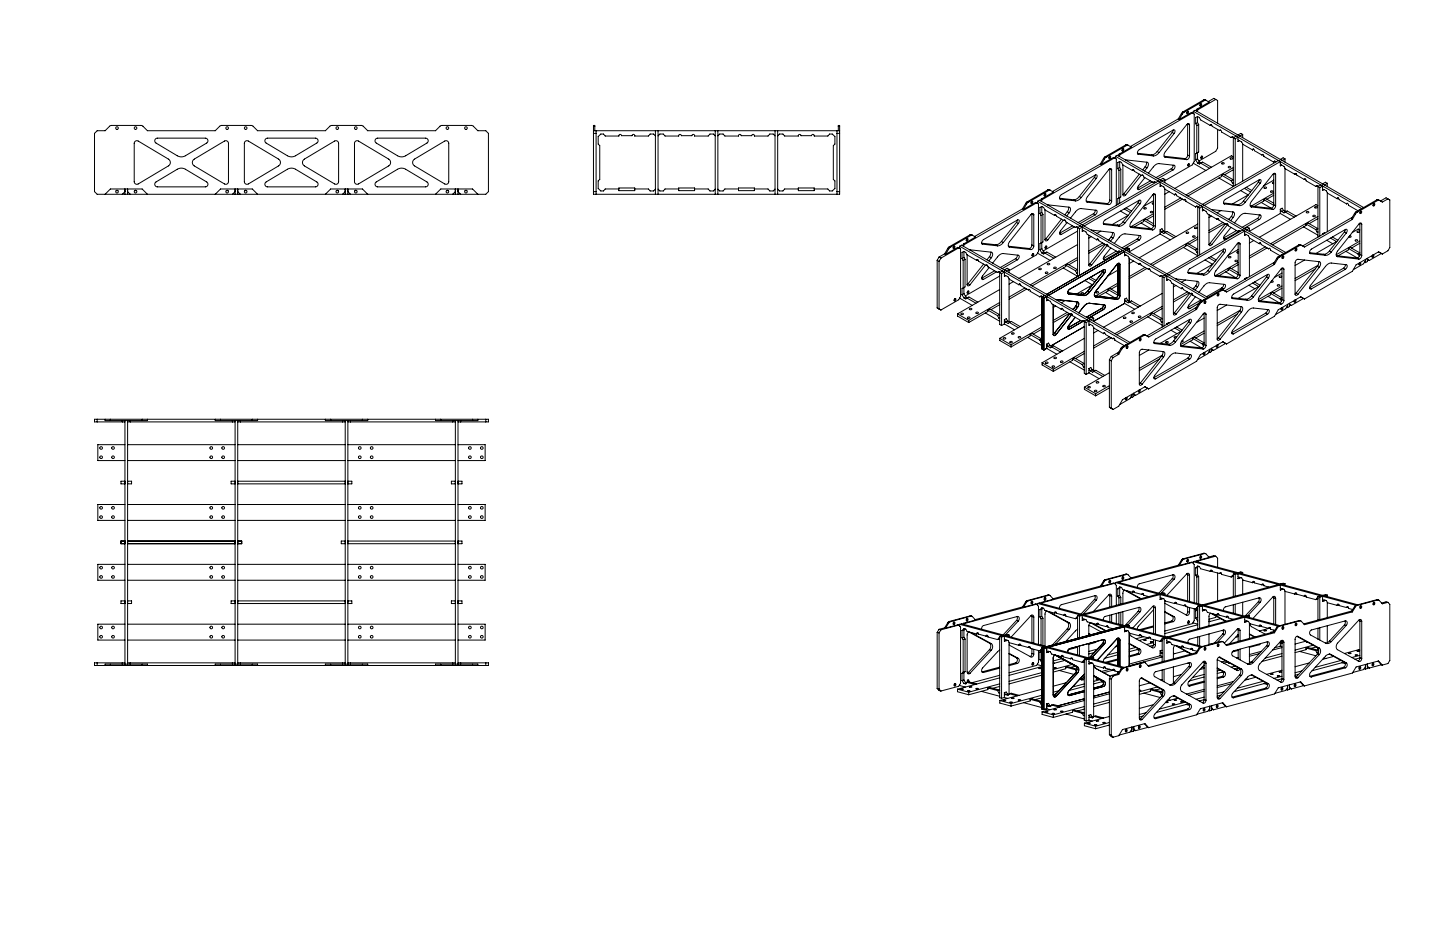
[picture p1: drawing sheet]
<svg xmlns="http://www.w3.org/2000/svg" width="432mm" height="279mm" viewBox="0 0 432 279" stroke-linecap="round" stroke-linejoin="round" font-family="sans-serif">
<g fill="none" stroke="#000" stroke-width=".3">
<path d="M28.3 40l.8-.8h2.4l1.4-1.4 .5-.2h9l1.8 1.6h20.3l1.4-1.4 .6-.2h8.9l1.8 1.6h20.4l1.4-1.4 .5-.2h8.9l1.9 1.6h20.3l1.8-1.6h9l1.9 1.6h2.4l.8 .8v17.4l-.8 .8h-116.6l-.8-.8zM178 37.8v-.2h.4v.2M178 37.8v20.4h73.8v-20.4M178 39.2h73.8M178 40h.7M178 37.8h.4M178.4 37.8v1.4M178.7 39.2v19M196.5 39.2v19M197.3 39.2v19M214.5 39.2v19M215.3 39.2v19"/>
<path d="M232.4 39.2v19M233.2 39.2v19M251 39.2v19M251 40h.8M251.4 37.8v-.2h.4v.2M251.4 37.8h.4M251.4 37.8v1.4M351.5 39.7l-4.5 5.7M351.5 39.7l.6 .3M351.8 39a.48 .48 0 0 1 .6 .2 .48 .48 0 0 1-.2 .7l-.1 .1M351.8 39l-10.4 6.1a.72 .72 0 0 0-.1 1.1M351.8 39l-.3 .7"/>
<path d="M353.3 35.6l.3 .2M353.3 35.6l-14.3 8.3M353.6 35.8l3.7-2.1 .8 .5v14.2l-.6 1-8.2 4.8M354.3 34l.3 .2M354.3 34l-1 1.6M354.6 34.2l-1 1.6M354.7 33.6l-.4 .4M354.7 33.6l.3 .1M355 33.7l-.4 .5M356 33.4l.2-.1a.34 .34 0 0 1 .1 .5 .34 .34 0 0 1-.4 .1zM356.1 33.4l-.2 .5M356.7 37.4a.43 .43 0 0 0-.4-.4 .43 .43 0 0 0-.5 .4l-6.4 8.1a1.01 1.01 0 0 0 0 1.6"/>
<path d="M356.7 37.4v9.4M356.7 37.4l-.6-.3v9.4M357.5 33.9l-21.6 12.5M357.8 33.4l50.5 29.1M357.8 33.4l.6-.3 50.5 29.1M357.8 33.4v.6M358.5 37.1l.4 .5M358.9 37.6v8.3M358.9 32.7l-.2 .5M358.9 32.7l.3 .2M359.1 36.7l-.6 .4M359.1 34.9l.6 .3 .3 .8 2.9 1.6"/>
<path d="M359.1 34.9l-.6 .3v1.9M359.1 34.9v1.8M359.1 36.7l.3 .6M359.2 32.9l-.3 .5M359.4 37.3l-.5 .3M359.4 37.3v8.3l-.5 .3M360 31.2l.2-.1a.34 .34 0 0 1 .1 .4 .34 .34 0 0 1-.5 .1zM360.1 31.1l-.3 .5M360.9 29.9h.4l1.3 .7-3.7 2.1M360.9 29.9l-6.2 3.7M360.9 29.9l.3 .2M361.2 30.1l-6.2 3.6"/>
<path d="M361.6 30.1h-.4M362.3 30.5l1.7-1 1.1 .6v6.8M362.9 37.5v-.1a.37 .37 0 0 1 .5 .1 .37 .37 0 0 1 .1 .4l2.2 1.3M362.9 37.5v.1M363.2 37.4l-.3 .1M363.3 37.4l-.4 .2M364.6 29.8l-5.4 3.1M365.1 38.8v5.6l-.5 1-5.1 2.9M365.7 39.2v-.1a.39 .39 0 0 1 .5 0 .39 .39 0 0 1 .1 .5l2.9 1.6M366 39l-.3 .2M31.5 58.2l1.6-1.5h9.5l1.6 1.5M34.8 57.2h.6"/>
<path d="M37.5 56.7v1.5M37.5 57.4l-.8 .8M38.3 57.4l.8 .8M38.3 56.7v1.5M40.4 57.2h.5M40.5 42.4l.3-.2 .6 .1 9.1 5.4a1.19 1.19 0 0 1 0 2l-9.1 5.4a.79 .79 0 0 1-1.2-.6v-11.5zM46.6 54.7l6.6-4a2.38 2.38 0 0 1 2.4 0l6.4 3.8a.79 .79 0 0 1 .3 .9 .79 .79 0 0 1-.7 .6h-14.4a.79 .79 0 0 1-.7-.5 .79 .79 0 0 1 .1-.8zM46.7 41.6l.5-.2h14.4a.79 .79 0 0 1 .7 .6 .79 .79 0 0 1-.3 .9l-6.4 3.8a2.38 2.38 0 0 1-2.4 0l-6.4-3.8a.79 .79 0 0 1-.1-1.3zM58.1 47.8l9.2-5.5a.79 .79 0 0 1 1.2 .7v11.5a.79 .79 0 0 1-1.2 .6l-9-5.4a1.19 1.19 0 0 1-.2-1.9zM64.5 58.2l1.6-1.5h9.6l1.5 1.5M67.8 57.2h.6M70.5 56.7v1.5"/>
<path d="M70.5 57.4l-.8 .8M71.3 57.4l.8 .8M71.3 56.7v1.5M73.4 57.2h.5M73.5 42.4l.4-.2 .6 .1 9 5.4a1.19 1.19 0 0 1 0 2l-9 5.4a.79 .79 0 0 1-1.2-.6v-11.5zM79.7 54.7l6.5-4a2.38 2.38 0 0 1 2.4 0l6.4 3.8a.79 .79 0 0 1 .4 .9 .79 .79 0 0 1-.8 .6h-14.4a.79 .79 0 0 1-.7-.5 .79 .79 0 0 1 .2-.8zM79.7 41.6l.5-.2h14.4a.79 .79 0 0 1 .8 .6 .79 .79 0 0 1-.4 .9l-6.4 3.8a2.38 2.38 0 0 1-2.4 0l-6.4-3.8a.79 .79 0 0 1-.1-1.3zM91.1 47.8l9.2-5.5a.79 .79 0 0 1 1.2 .7v11.5a.79 .79 0 0 1-1.2 .6l-9-5.4a1.19 1.19 0 0 1-.2-1.9zM97.6 58.2l1.6-1.5h9.5l1.6 1.5M100.9 57.2h.5M103.5 56.7v1.5M103.5 57.4l-.8 .8"/>
<path d="M104.3 57.4l.8 .8M104.3 56.7v1.5M106.4 57.2h.6M106.5 42.4l.4-.2 .6 .1 9 5.4a1.19 1.19 0 0 1 0 2l-9 5.4a.79 .79 0 0 1-1.2-.6v-11.5zM112.7 54.7l6.5-4a2.38 2.38 0 0 1 2.4 0l6.4 3.8a.79 .79 0 0 1 .4 .9 .79 .79 0 0 1-.8 .6h-14.4a.79 .79 0 0 1-.7-.5 .79 .79 0 0 1 .2-.8zM112.7 41.6l.5-.2h14.4a.79 .79 0 0 1 .8 .6 .79 .79 0 0 1-.4 .9l-6.4 3.8a2.38 2.38 0 0 1-2.4 0l-6.4-3.8a.79 .79 0 0 1-.1-1.3zM124.1 47.8l9.3-5.5a.79 .79 0 0 1 1.2 .7v11.5a.79 .79 0 0 1-1.2 .6l-9.1-5.4a1.19 1.19 0 0 1-.2-1.9zM130.6 58.2l1.6-1.5h9.5l1.6 1.5M133.9 57.2h.5M136.5 56.7v1.5M136.5 57.4l-.8 .8M137.3 57.4l.8 .8"/>
<path d="M137.3 56.7v1.5M139.5 57.2h.5M178 57.4h.7M185.6 56.4h4.7v.8h-4.7zM190.3 56.7h4.1l.6 .5h1l.5-.5M196.5 40.7l-.5-.5h-1l-.6 .6h-4.1a.4 .4 0 0 0-.3-.5 .4 .4 0 0 0-.5 .4h-3.1a.4 .4 0 0 0-.5-.4 .4 .4 0 0 0-.3 .5h-4.1l-.5-.6h-.8l-.8 .7v2.3l.4 .4v10.2l-.4 .4v2.3l.8 .7h.8l.5-.5h4.1M197.3 40.7l.6-.5h1l.5 .6h4.1a.4 .4 0 0 1 .4-.5 .4 .4 0 0 1 .4 .4h3.2a.4 .4 0 0 1 .4-.4 .4 .4 0 0 1 .4 .5h4.1l.5-.6h1l.6 .5M203.5 56.4h4.8v.8h-4.8zM203.5 56.7h-4.1l-.5 .5h-1l-.6-.5M208.3 56.7h4.1l.5 .5h1l.6-.5M215.3 40.7l.5-.5h1l.6 .6h4.1a.4 .4 0 0 1 .3-.5 .4 .4 0 0 1 .4 .4h3.2a.4 .4 0 0 1 .5-.4 .4 .4 0 0 1 .3 .5h4.1l.5-.6h1l.6 .5M221.5 56.4h4.7v.8h-4.7z"/>
<path d="M221.5 56.7h-4.1l-.6 .5h-1l-.5-.5M226.2 56.7h4.1l.5 .5h1l.6-.5M233.2 40.7l.6-.5h1l.5 .6h4.1a.4 .4 0 0 1 .3-.5 .4 .4 0 0 1 .5 .4h3.2a.4 .4 0 0 1 .4-.4 .4 .4 0 0 1 .4 .5h4l.6-.6h.8l.8 .7v2.3l-.5 .4v10.2l.5 .4v2.3l-.8 .7h-.8l-.6-.5h-4M239.4 56.4h4.8v.8h-4.8zM239.4 56.7h-4.1l-.5 .5h-1l-.6-.5M251 57.4h.8M312.2 59.7l-.2 .5M312.2 59.7l.3 .2M312.5 59.9l-.3 .4M313.3 58.1l.2-.1a.34 .34 0 0 1 .1 .5 .34 .34 0 0 1-.5 .1zM313.4 58.1l-.3 .5M314.2 56.9h.4l1.3 .7-3.7 2.1"/>
<path d="M314.2 56.9l.3 .2M314.2 56.9l-6.2 3.6M314.5 57.1l-6.2 3.6M314.9 57l-.4 .1M317.7 59.4l4.2 .5M317.8 59.6l.2 .1M318 59.7l4.5 .5M321.9 59.9l.6 .3M323.7 58.9a2.17 2.17 0 0 1-1.8 1M323.7 58.9l.5 .3M324.2 59.2a2.17 2.17 0 0 1-1.7 1M328.2 53.2l.5 .3"/>
<path d="M328.2 53.2l-4.5 5.7M328.4 52.5a.48 .48 0 0 1 .7 .2 .48 .48 0 0 1-.3 .7l-.1 .1M328.4 52.5l-10.4 6.1a.72 .72 0 0 0 0 1.1M328.4 52.5l-.2 .7M328.7 53.5l-4.5 5.7M330 49.1l-14.4 8.3M330 49.1l.3 .2M330.3 49.3l3.6-2.1 .8 .5v13.8M330.9 47.5l.3 .1M330.9 47.5l-.9 1.6M331.2 47.6l-.9 1.7M331.3 47l-.4 .5"/>
<path d="M331.3 47l.3 .2M331.6 47.2l-.4 .4M332.7 46.9l.2-.1a.34 .34 0 0 1 .1 .5 .34 .34 0 0 1-.5 .1zM332.8 46.9l-.3 .4M332.8 60a1.07 1.07 0 0 1-.9 1M332.8 60l.5 .3M333.3 50.9a.43 .43 0 0 0-.4-.4 .43 .43 0 0 0-.4 .3l-6.4 8.2a1.01 1.01 0 0 0 0 1.6M333.3 50.9l-.5-.3v9.4M333.3 50.9v9.4M334.2 47.3l-21.7 12.6M334.5 46.9l50.5 29.1M334.5 46.9l.5-.4 50.5 29.2"/>
<path d="M334.5 46.9v.6M335.2 50.5l.3 .6M335.5 59.4l-.3 .2v1.7M335.5 51.1v8.3M335.6 46.2l-.3 .5M335.6 46.2l.3 .2M335.7 48.4l.6 .3 .4 .7 2.9 1.7M335.7 48.4l-.5 .3v1.8M335.7 50.2l-.5 .3M335.7 48.4v1.8M335.7 59.3v1.7M335.7 50.2l.4 .6"/>
<path d="M335.9 46.4l-.3 .5M336.1 50.8l-.6 .3M336.1 50.8v8.3l-.6 .3M336.6 44.7l.2-.1a.34 .34 0 0 1 .1 .4 .34 .34 0 0 1-.5 .1zM336.7 58.4a.43 .43 0 0 0 .4 .4 .43 .43 0 0 0 .5-.4M336.7 44.6l-.3 .5M336.7 49.5v8.9M337 58.1l-.3 .3M337 58.1l.6 .3M337.4 47.9l6.6 .7a1.01 1.01 0 0 1 0 1.7M337.6 43.4h.4l1.2 .7-3.6 2.1M337.6 43.4l.3 .2"/>
<path d="M337.6 43.4l-6.3 3.6M337.9 43.6l-6.3 3.6M338.3 43.6h-.4M339.6 51v-.1a.37 .37 0 0 1 .4 0 .37 .37 0 0 1 .1 .4l2.3 1.3M339.6 51v.1M339.9 50.9l-.3 .1M339.9 50.9l-.3 .2M341.1 45.9l4.2 .5M341.1 46.1l.2 .1M341.3 46.2l4.5 .5M341.6 52.2l-4.6 5.9M342.2 52.5l-4.6 5.9"/>
<path d="M342.4 52.6v-.1a.39 .39 0 0 1 .5 .1 .39 .39 0 0 1 0 .4l2.9 1.7M342.7 52.5l-.3 .1M343.3 53.3l-2 2.4a.54 .54 0 0 0-.3 .7 .54 .54 0 0 0 .6 .4M343.4 50l.6 .3M343.4 50l-.8 .9M343.8 48.6l-.1 .7-.3 .7M344 50.3l-.8 1M345 54.2l-3.9 2.3 .5 .3M345.3 46.4l.5 .3M345.5 54.5l-3.9 2.3M346.3 54.5l-.5 .2M346.5 58.5a.43 .43 0 0 0-.4-.4 .43 .43 0 0 0-.5 .3l-6.4 8.1a1.01 1.01 0 0 0 0 1.7"/>
<path d="M346.5 58.5l-.6-.3v9.4M346.5 58.5v9.4M346.6 54.7l-.4-.3-.4 .3M347 45.4a2.17 2.17 0 0 1-1.7 1M347 45.4l.6 .3M347.3 54.3l-22.8 13.1M347.6 45.7a2.17 2.17 0 0 1-1.8 1M349.1 46.8l6.2 .7M349.2 47l.2 .1M349.3 53.8l-.6-.3-.8 .5M349.3 53.8l-.9 .5M349.3 56.6l-.2 12.8"/>
<path d="M349.3 53.8v1M349.4 47.1l6.4 .8M350.6 57.5l-1.3 .7M351.2 50.6l.6 .3M351.2 50.6l-4.6 2.6M351.8 49.5l-.1 .6-.5 .5M351.8 50.9l.2-.2a.72 .72 0 0 0 .1-1.1l-4.5-.6a2.17 2.17 0 0 0-1.8 1l-1.4 1.9M351.8 50.9l-4.6 2.7M352.1 40l-4.5 5.7M352.3 58.3v-.1a.37 .37 0 0 1 .4 .1 .37 .37 0 0 1 .1 .4l2.3 1.3M352.3 58.4l-2.9-1.6-.4-.7-.7-.5-.4 .3v-1.3l-22.8 13.2M352.3 58.3v.1"/>
<path d="M352.5 58.2l-.2 .1M352.6 58.2l-.3 .2M354 59.4l-4.7 2.7M354.6 59.7l-5.3 3.1M355.1 60v-.1a.39 .39 0 0 1 .4 0 .39 .39 0 0 1 .1 .5l2.9 1.6M355.3 47.5l.5 .4M355.3 59.8l-.2 .2M356.1 46.5a1.07 1.07 0 0 1-.8 1M356.1 46.5l.6 .3M356.3 49.2l.2-.1a.34 .34 0 0 1 .1 .4 .34 .34 0 0 1-.5 .1zM356.4 49.1l-.3 .5M356.7 46.8a1.07 1.07 0 0 1-.9 1.1"/>
<path d="M357.8 48.9l3.8 2.2M357.8 48.9h.1M358.5 47.9l.6 1M358.9 45.9l-.4 .2v1.8M359.1 47.6l-.6 .3M359.1 48.9l.6 .3 .3-.3M359.1 45.8v1.8M359.1 47.6l.6 .9M359.7 48.5l.5 .3M359.7 48.5l-.6 .4M360 48.9l2.7 1.6M360 48.9l.6-.3 2.7 1.5"/>
<path d="M360.2 46.9l.2-.1a.34 .34 0 0 1 .1 .5 .34 .34 0 0 1-.4 .1zM360.3 46.8l-.2 .5M365.5 53.4l4.3 2.5M366.3 52.5v.4l-10.1 5.9M366.3 52.5l2.9 1.7M366.3 52.5l.6-.3 2.8 1.7M366.4 48.8h.1a.33 .33 0 0 1 .4-.1 .33 .33 0 0 1 .1 .4l-.1 .1a.33 .33 0 0 1-.4 0 .33 .33 0 0 1-.1-.4zM368.4 50v-.1a.33 .33 0 0 1 .5-.1 .33 .33 0 0 1 .1 .4l-.1 .1a.33 .33 0 0 1-.4 .1 .33 .33 0 0 1-.1-.4zM368.9 47.4l.1-.1a.33 .33 0 0 1 .4 0 .33 .33 0 0 1 .2 .3l-.1 .1a.33 .33 0 0 1-.4 .1 .33 .33 0 0 1-.2-.4zM369.2 54.2l.4 .7M369.6 54.9l.2 .2M369.6 41l-.4 .2"/>
<path d="M369.7 53.9l-.5 .3M369.7 53.9l.1 .1M369.8 41.3l.6 .3M369.8 41.3v14.6M369.8 47l-.6-.3-16.9 9.8M369.8 50.2l-14.2 8.2M369.8 50.9l-2.6 1.5M369.8 54.7l-.2 .2M370 41.2l-.4-.2-.4 .2M370.4 41.6v14M370.4 41.6l.8-.5v1.3l.4-.2 .7 .4 .4 .7 2.9 1.6M370.7 40.8l-.9 .5"/>
<path d="M372 57.1l2.3 1.3M372.6 40.3l-.8 .5M372.6 40.3v1M372.6 43.1v11.2M372.6 40.3l-.5-.3-.9 .5M373.1 56.5l1.9 1.1M373.7 56.2l1.7 .9M374.3 58.4l-4.7 2.7M375.6 44.9v-.1a.37 .37 0 0 1 .4 0 .37 .37 0 0 1 .2 .4l2.2 1.3M375.6 44.9h.1M375.9 44.7l-.3 .2M376 44.7l-.4 .2"/>
<path d="M377.3 54.6l-4.5 5.7M377.3 54.6l.6 .3M377.6 53.9a.48 .48 0 0 1 .6 .3 .48 .48 0 0 1-.2 .6l-.1 .1M377.6 53.9l-10.4 6.1a.72 .72 0 0 0 0 1.1M377.6 53.9l-.3 .7M377.9 54.9l-4.5 5.7M378.4 46.5v-.1a.39 .39 0 0 1 .5 0 .39 .39 0 0 1 .1 .5l2.9 1.7M378.7 46.3l-.3 .2M379 59.8v.5l-2.9 1.6M379 59.8l2.9 1.7M379 59.8l.5-.3 2.5 1.4M379.1 56.2l.1-.1a.33 .33 0 0 1 .4-.1 .33 .33 0 0 1 .1 .4l-.1 .1a.33 .33 0 0 1-.4 0 .33 .33 0 0 1-.1-.3z"/>
<path d="M381 57.3l.1-.1a.33 .33 0 0 1 .4 0 .33 .33 0 0 1 .2 .4h-.1a.33 .33 0 0 1-.4 .1 .33 .33 0 0 1-.2-.4zM381.9 54h.1M381.9 54l-3 1.8M382 54.6l-.5 .2 .5 .3M382 57.9l-6.8 3.9M382 58.5l-2.1 1.2M382.3 48.3l-.4 .3M382.5 52.3a.43 .43 0 0 0-.4-.4 .43 .43 0 0 0-.4 .4l-6.4 8.1a1.01 1.01 0 0 0 0 1.6M382.5 52.3v9.4M382.5 52.3l-.5-.3v9.4M382.7 48.5l-.5-.2-.3 .3M383.4 48.1l-22.8 13.2"/>
<path d="M385.3 47.6l-.5-.3-.9 .5M385.3 50.4l-.1 12.9M385.3 47.6l-.8 .5M385.3 47.6v1M388.3 52.2v-.1a.37 .37 0 0 1 .4 0 .37 .37 0 0 1 .2 .4l2.2 1.3M388.3 52.3l-2.9-1.7-.4-.7-.7-.4-.4 .2v-1.3l-22.8 13.2M388.3 52.2v.1M388.6 52l-.3 .2M388.6 52.1l-.3 .2M391.1 53.8v-.1a.39 .39 0 0 1 .5 .1 .39 .39 0 0 1 .1 .4l2.8 1.7M391.4 53.6l-.3 .2M395 55.6l-.5 .3"/>
<path d="M395.2 55.9l.6 .3M395.2 55.9v15.2M395.3 55.8l-.4-.2-.4 .3M395.8 56.2v14.6M395.8 56.2l.8-.4v1.2l.4-.2 .7 .4 .4 .7 2.9 1.7M396 55.4l-.8 .5M398 55l-.6-.4-.8 .5M398 55l-.8 .4M398 55v.9M398 57.8v11.7M401 59.5v-.1a.37 .37 0 0 1 .4 0 .37 .37 0 0 1 .1 .4l2.3 1.3M401 59.5v.1"/>
<path d="M401 59.5l.3-.1-.3 .2M412.9 59.9l.2 .2M412.9 59.9l-6.3 3.6M416.2 59.6l-1.7 1-1.3-.7h-.3M281 78l.6 .4M281.6 78.4v14.2M281.6 77.1l.5 .3M281.6 77.1l-.6 .9M282.1 77.4l-.5 1M283.3 76.1l.2 .1M283.3 76.1l-1.7 1M283.5 76.2l3.7-2.1 .8 .5v14.3l-.5 1-5.4 3-1.1-.6v-14.3"/>
<path d="M284.2 74.4l.3 .2M284.2 74.4l-.9 1.7M284.5 74.6l-1 1.6M284.6 74l-.4 .4M284.6 74l.3 .2M284.9 74.2l-.4 .4M286 73.9l.2-.1a.34 .34 0 0 1 .1 .5 .34 .34 0 0 1-.5 .1zM286.1 73.8l-.3 .5M287.5 74.3l-5.4 3.1M287.8 73.8l50.5 29.2M287.8 73.8l.5-.3 50.5 29.2M287.8 73.8v.7"/>
<path d="M288.5 77.5l.3 .6M288.8 78.1v8.2M288.9 73.2l-.3 .5M288.9 73.2l.3 .1M289 75.4l.6 .3 .4 .7 2.9 1.7M289 75.4l-.5 .3v1.8M289 77.2l-.5 .3M289 75.4v1.8M289 77.2l.4 .5M289.2 73.3l-.3 .5M289.4 77.7v8.3l-.6 .3M289.4 77.7l-.6 .4"/>
<path d="M289.9 71.6l.2-.1a.34 .34 0 0 1 .1 .5 .34 .34 0 0 1-.5 .1zM290 71.5l-.3 .5M290 76.4v8.9M290.7 74.9l6.6 .7a1.01 1.01 0 0 1 0 1.7M290.9 70.4l.4-.1 1.2 .8-3.6 2.1M290.9 70.4l.3 .2M290.9 70.4l-6.3 3.6M291.2 70.6l-6.3 3.6M291.6 70.5l-.4 .1M292.9 78v-.1a.37 .37 0 0 1 .4 0 .37 .37 0 0 1 .1 .4l2.3 1.3M292.9 78v.1M293.1 77.8l-.2 .2"/>
<path d="M293.2 77.9l-.3 .2M294.4 72.9l4.2 .5M294.4 73.1l.2 .1M294.6 73.2l4.5 .5M294.9 79.2l-4.6 5.9M295.5 79.5l-4.6 5.9M295.7 79.6v-.1a.39 .39 0 0 1 .4 .1 .39 .39 0 0 1 .1 .4l2.9 1.7M296 79.4l-.3 .2M296.7 76.9l.6 .4M296.7 76.9l-.8 1M297.1 75.6l-.1 .7-.3 .6M297.3 77.3l-.8 .9"/>
<path d="M298.6 73.4l.5 .3M300.3 72.4a2.17 2.17 0 0 1-1.7 1M300.3 72.4l.6 .3M300.9 72.7a2.17 2.17 0 0 1-1.8 1M302.4 73.8l6.2 .7M302.4 73.9l.3 .2M302.7 74.1l6.4 .7M304.5 77.6l.6 .3M304.5 77.6l-4.6 2.6M304.8 66.7l.6 .3M304.8 66.7l-4.5 5.7M305.1 76.5l-.1 .5-.5 .6"/>
<path d="M305.1 66a.48 .48 0 0 1 .6 .2 .48 .48 0 0 1-.2 .6l-.1 .2M305.1 66l-10.4 6a.72 .72 0 0 0-.1 1.2M305.1 77.9l.2-.2a.72 .72 0 0 0 .1-1.2l-4.5-.5a2.17 2.17 0 0 0-1.8 1l-1.4 1.9M305.1 66l-.3 .7M305.1 77.9l-4.6 2.6M305.4 67l-4.5 5.7M306.6 62.6l.3 .2M306.6 62.6l-14.4 8.3M306.9 62.8l3.7-2.1 .8 .4v14.3l-.6 1-8.2 4.7M307.6 61l.3 .1M307.6 61l-1 1.6M307.9 61.1l-1 1.7"/>
<path d="M308 60.5l-.4 .5M308 60.5l.3 .2M308.3 60.7l-.4 .4M308.6 74.5l.5 .3M309.3 60.4l.2-.1a.34 .34 0 0 1 .1 .5 .34 .34 0 0 1-.4 .1zM309.4 60.3l-.3 .5M309.4 73.5a1.07 1.07 0 0 1-.8 1M309.4 73.5l.6 .3M309.6 76.1l.2-.1a.34 .34 0 0 1 .1 .5 .34 .34 0 0 1-.5 .1zM309.7 76.1l-.3 .4M310 64.4a.43 .43 0 0 0-.4-.4 .43 .43 0 0 0-.5 .3l-6.4 8.1a1.01 1.01 0 0 0 0 1.7M310 73.8a1.07 1.07 0 0 1-.9 1"/>
<path d="M310 64.4l-.6-.3v9.4M310 64.4v9.4M310.8 60.8l-21.6 12.5M311.1 60.3l50.5 29.2M311.1 60.3l.6-.3 50.5 29.2M311.1 75.9l3.8 2.2M311.1 60.3v.7M311.1 75.9h.1M311.8 64l.4 .6M311.8 74.9l.6 .9M312.2 72.9l-.4 .1v1.9M312.2 64.6v8.3"/>
<path d="M312.4 61.9l.6 .3 .3 .7M312.4 61.9l-.6 .3v1.8M312.4 75.8l.6 .3 .3-.2M312.4 63.7l-.6 .3M312.4 61.9v1.8M312.4 72.7v1.9M312.4 63.7l.3 .6M312.4 74.6l-.6 .3M312.4 74.6l.6 .9M312.7 64.3l-.5 .3M312.7 64.3v8.2l-.5 .4M313 75.5l.5 .3"/>
<path d="M313 75.5l-.6 .3M313.3 75.9l2.7 1.5M313.3 62.9l2.9 1.7M313.3 75.9l.6-.4 2.7 1.6M313.4 71.8a.43 .43 0 0 0 .4 .5 .43 .43 0 0 0 .4-.4M313.4 62.9v8.9M313.5 73.9l.2-.2a.34 .34 0 0 1 .1 .5 .34 .34 0 0 1-.4 .1zM313.6 73.8l-.2 .5M313.6 71.6l-.2 .2M313.6 71.6l.6 .3M314.1 79h.1a.33 .33 0 0 1 .4-.1 .33 .33 0 0 1 .1 .4l-.1 .1a.33 .33 0 0 1-.4 0 .33 .33 0 0 1-.1-.4zM314.1 61.4l6.5 .7a1.01 1.01 0 0 1 0 1.7"/>
<path d="M316.2 64.5v-.1a.37 .37 0 0 1 .5 0 .37 .37 0 0 1 .1 .4l2.2 1.3M316.2 64.5v.1M316.5 64.3l-.3 .2M316.6 64.4l-.4 .2M318.3 65.7l-4.7 5.9M318.8 66l-4.6 5.9M319 66.1v-.1a.39 .39 0 0 1 .5 .1 .39 .39 0 0 1 .1 .4l2.9 1.7 .4-.3 .4 .3M319.3 66l-.3 .1M319.6 79.5v.4l-10.1 5.8M319.6 79.5l2.9 1.7M319.6 79.5l.5-.3 2.9 1.6M319.9 66.7l-1.9 2.5a.54 .54 0 0 0-.4 .7 .54 .54 0 0 0 .7 .4"/>
<path d="M320 63.5l.6 .3M320 63.5l-.7 .9M320.4 62.1v.7l-.4 .7M320.6 63.8l-.7 .9M321.6 67.7l-3.9 2.2 .6 .4M322.2 68l-3.9 2.3M323.1 68.2l.6 .4M323.1 68.2v14.7M323.1 73.3l-17.5 10.2M323.1 77.2l-14.2 8.2M323.1 77.9l-2.6 1.5M323.1 69.3l-10.3 5.9"/>
<path d="M323.7 68.6l.8-.5v1.2l.4-.2 .7 .4 .4 .7 2.9 1.7M323.7 68.6v14M324 67.8l-.9 .4M325.7 60.3l6.2 .7M325.8 60.5l.3 .1M326.1 60.6l6.4 .7M326.5 79.4a.43 .43 0 0 0 .4 .4 .43 .43 0 0 0 .4-.3M326.5 70.5v8.9M326.8 79.2l-.3 .2M326.8 79.2l.5 .3M327.2 69l6.5 .7a1.01 1.01 0 0 1 0 1.7M327.2 70.9l-.7 .5"/>
<path d="M327.9 64.1l.5 .3M327.9 64.1l-4.6 2.6M328.4 63l-.1 .5-.4 .6M328.4 64.4l.3-.2a.72 .72 0 0 0 0-1.2l-4.5-.5a2.17 2.17 0 0 0-1.7 1l-1.5 1.9M328.4 64.4l-4.5 2.6M328.9 71.8v-.1a.37 .37 0 0 1 .4 .1 .37 .37 0 0 1 .2 .3l2.2 1.3M328.9 71.8v.1M329.2 71.7l-.3 .1M329.2 71.7l-.3 .2M330.1 69.3l-1.2 .7M330.7 72.8l-4.2 2.5M330.8 67l4.3 .5"/>
<path d="M330.9 67.2l.2 .1M331.1 67.3l4.5 .5M331.2 73.2l-4.7 2.7M331.4 73.3l-4.6 5.9M331.7 73.4v-.1a.39 .39 0 0 1 .5 .1 .39 .39 0 0 1 .1 .5l2.9 1.6M331.9 61l.6 .3M332 73.3l-.3 .1M332.1 73.4l-4.8 6.1M332.7 71.7l-.4 .2M333.1 74.3l-2 2.5a.54 .54 0 0 0-.3 .7 .54 .54 0 0 0 .6 .4M333.2 71l.5 .4M333.2 71l-.8 1"/>
<path d="M333.3 60.3a1.07 1.07 0 0 1-.8 1M333.5 69.7v.7l-.3 .6M333.7 71.4l-.7 .9M334.7 75.3l-3.9 2.2 .6 .4M335.1 67.5l.5 .3M335.6 75.3l-.4 .2M335.7 75.4l-4.3 2.5M335.8 79.3a.43 .43 0 0 0-.4-.4 .43 .43 0 0 0-.4 .3l-6.4 8.1a1.01 1.01 0 0 0 0 1.7M335.8 79.3v9.4M335.8 79.3l-.6-.3v9.4M335.9 75.5l-.4-.3-.3 .3M336 63.3l2.2 1.3"/>
<path d="M336.6 75.1l-22.7 13.1M336.8 66.5a2.17 2.17 0 0 1-1.7 1M336.8 66.5l.5 .3M337.1 62.6l1.9 1.1M337.3 66.8a2.17 2.17 0 0 1-1.7 1M337.7 62.3l1.6 1M338.3 64.5l-4.8 2.8M338.6 74.6l-.8 .5M338.6 77.4l-.1 12.8M338.6 74.6v1M338.6 74.6l-.5-.3-.9 .5M338.9 67.9l6.2 .7"/>
<path d="M338.9 68l.3 .2M339.2 68.2l6.4 .7M339.9 78.3l-1.3 .7M341 71.7l.6 .3M341 71.7l-4.6 2.6M341.3 60.8l.6 .3M341.3 60.8l-4.5 5.7M341.6 70.6l-.1 .5-.5 .6M341.6 60.1a.48 .48 0 0 1 .6 .2 .48 .48 0 0 1-.2 .6l-.1 .2M341.6 60.1l-10.5 6a.72 .72 0 0 0 0 1.2M341.6 72l.2-.2a.72 .72 0 0 0 .1-1.2l-4.6-.5a2.17 2.17 0 0 0-1.7 1l-1.5 1.9M341.6 60.1l-.3 .7"/>
<path d="M341.6 72l-4.6 2.6M341.6 79.1v-.1a.37 .37 0 0 1 .4 .1 .37 .37 0 0 1 .1 .4l2.3 1.3M341.6 79.2l-2.9-1.6-.4-.7-.7-.5-.4 .3v-1.3l-22.8 13.2M341.6 79.1v.1M341.9 61.1l-4.6 5.7M341.9 79l-.3 .1M341.9 79l-.3 .2M342.2 66.9l3 1.7M342.9 66v.4l-2.8 1.6M342.9 66l2.9 1.7M342.9 66l.6-.3 2.4 1.4M343 62.3h.1a.33 .33 0 0 1 .4-.1 .33 .33 0 0 1 .2 .4h-.1a.33 .33 0 0 1-.4 .1 .33 .33 0 0 1-.2-.4z"/>
<path d="M345 63.4h.1a.33 .33 0 0 1 .4-.1 .33 .33 0 0 1 .1 .4v.1a.33 .33 0 0 1-.5 0 .33 .33 0 0 1-.1-.4zM345.1 68.6l.5 .3M345.8 67.7l.1 .1M345.9 67.6l-.1 .1M345.9 67.6a1.07 1.07 0 0 1-.8 1M345.9 60.8l-.4 .2 .4 .2M345.9 67.6l.6 .3M345.9 60.2l-3 1.7M345.9 64l-6.7 3.9M345.9 64.7l-2 1.2M346.5 67.9a1.07 1.07 0 0 1-.9 1M347.9 68.9v1.3"/>
<path d="M347.9 70.2l-9.3 5.3M347.9 68.9l.4 .7M347.9 70.2l3 1.7M347.9 68.9l.5-.3 .4 .6M348.3 69.6l.7 .4 .4-.3M348.8 69.2l.7 .4M348.8 69.2l-.5 .4M349.4 69.7l2.6 1.6M349.4 69.7l.5-.3 2.7 1.5M354.9 74.2l4.3 2.5M355.6 73.3v.4l-10.1 5.9M355.6 73.3l2.9 1.7"/>
<path d="M355.6 73.3l.6-.3 2.9 1.7M355.7 69.6h.1a.33 .33 0 0 1 .4-.1 .33 .33 0 0 1 .2 .4l-.1 .1a.33 .33 0 0 1-.4 0 .33 .33 0 0 1-.2-.4zM357.7 70.8l.1-.1a.33 .33 0 0 1 .4-.1 .33 .33 0 0 1 .1 .4l-.1 .1a.33 .33 0 0 1-.4 .1 .33 .33 0 0 1-.1-.4zM358.2 68.2l.1-.1a.33 .33 0 0 1 .4 0 .33 .33 0 0 1 .2 .3l-.1 .1a.33 .33 0 0 1-.4 .1 .33 .33 0 0 1-.2-.4zM358.5 75l.4 .7M358.9 75.7l.3 .2M358.9 61.8l-.4 .2M359.1 74.7l-.6 .3M359.1 74.7l.1 .1M359.2 62.1l.5 .3M359.2 62.1v14.6M359.2 71l-14.2 8.2"/>
<path d="M359.2 71.7l-2.7 1.5M359.2 67.2l-17.6 10.1M359.2 75.5l-.3 .2M359.3 62l-.4-.2-.4 .2M359.7 62.4l.9-.5v1.3l.4-.2 .7 .4 .4 .7 2.8 1.6M359.7 62.4v14M360 61.6l-.8 .5M361.3 77.9l2.3 1.3M362.5 77.3l1.8 1.1M362.5 73.3a.43 .43 0 0 0 .4 .4 .43 .43 0 0 0 .5-.4M362.5 64.4v8.9M362.8 73l-.3 .3"/>
<path d="M362.8 73l.6 .3M363 77l1.7 .9M363.3 62.8l6.5 .7a1.01 1.01 0 0 1 0 1.7M363.3 64.8l-.8 .4M363.7 79.2l-4.8 2.8M364.9 65.7l.1-.1a.37 .37 0 0 1 .4 0 .37 .37 0 0 1 .1 .4l2.2 1.3M364.9 65.7h.1M365.2 65.5l-.3 .2M365.3 65.5l-.4 .2M366.1 63.1l-1.1 .7M366.7 75.4l-4.5 5.7M366.7 75.4l.5 .3"/>
<path d="M366.7 66.7l-4.2 2.4M366.9 60.8l4.2 .5M366.9 74.7a.48 .48 0 0 1 .7 .3 .48 .48 0 0 1-.3 .6l-.1 .1M366.9 74.7l-10.4 6.1a.72 .72 0 0 0 0 1.1M366.9 74.7l-.2 .7M367 61l.2 .1M367.2 61.1l4.5 .5M367.2 75.7l-4.5 5.8M367.3 67l-4.8 2.7M367.5 67.1l-4.7 5.9M367.7 67.3l.1-.1a.39 .39 0 0 1 .4 0 .39 .39 0 0 1 .1 .5l2.9 1.7 .4-.3 .4 .2M368 67.1l-.3 .2"/>
<path d="M368.2 67.2l-4.8 6.1M368.4 77l.1-.1a.33 .33 0 0 1 .4-.1 .33 .33 0 0 1 .2 .4l-.1 .1a.33 .33 0 0 1-.5 0 .33 .33 0 0 1-.1-.3zM368.7 65.5l-.4 .3M369.1 68.2l-1.9 2.5a.54 .54 0 0 0-.4 .6 .54 .54 0 0 0 .6 .4M369.2 64.9l.6 .3M369.2 64.9l-.7 .9M369.6 63.5v.8l-.4 .6M369.8 65.2l-.8 1M370.4 78.1l.1-.1a.33 .33 0 0 1 .4 0 .33 .33 0 0 1 .1 .4h-.1a.33 .33 0 0 1-.4 .1 .33 .33 0 0 1-.1-.4zM370.8 69.1l-3.9 2.3 .5 .3M371.1 61.3l.6 .3M371.3 75.4l-.4 .3 .4 .2"/>
<path d="M371.3 78.7l-6.8 3.9M371.3 79.3l-2.1 1.2M371.3 74.8l-3.1 1.8M371.8 69.2l-4.4 2.5M371.8 73.1a.43 .43 0 0 0-.4-.4 .43 .43 0 0 0-.4 .4l-6.4 8.1a1.01 1.01 0 0 0 0 1.7M371.8 73.1v9.4M371.8 73.1l-.5-.3v9.4M372.7 68.9l-22.8 13.2M372.8 60.3a2.17 2.17 0 0 1-1.7 1M372.8 60.3l.6 .3M373.4 60.6a2.17 2.17 0 0 1-1.7 1M374.7 68.4l-.6-.3-.9 .5"/>
<path d="M374.7 68.4l-.9 .5M374.7 68.4v1M374.7 71.2v11.8M374.9 61.7l6.2 .7M375 61.9l.3 .1M375.3 62l6.4 .8M376 72.1l-1.3 .8M377 65.5l.6 .3M377 65.5l-4.5 2.6M377.6 64.4l-.1 .6-.5 .5M377.6 65.8l.3-.2a.72 .72 0 0 0 0-1.1l-4.5-.5a2.17 2.17 0 0 0-1.7 .9l-1.5 1.9M377.6 65.8l-4.6 2.7"/>
<path d="M377.6 73v-.1a.37 .37 0 0 1 .5 0 .37 .37 0 0 1 .1 .4l2.2 1.3M377.6 73.1l-2.9-1.7-.3-.7-.8-.4-.4 .2v-1.3l-22.7 13.2M377.6 73v.1M377.9 72.8l-.3 .2M378 72.9l-.4 .2M378.2 60.7l3 1.7M379.4 74l-4.7 2.7M380 74.3l-5.3 3.1M380.4 74.6v-.1a.39 .39 0 0 1 .5 .1 .39 .39 0 0 1 .1 .4l2.9 1.7M380.7 74.4l-.3 .2M381.1 62.4l.6 .4M381.9 61.5v.1"/>
<path d="M381.9 61.5h.1M382 61.4a1.07 1.07 0 0 1-.9 1M382 61.4l.5 .3M382.2 78.6l-15 8.6M382.2 79.3l-14.4 8.3-1.2-.8M382.5 61.7a1.07 1.07 0 0 1-.8 1.1M382.8 77.4l-.9 1.7 .3 .2M382.8 77.4l.3 .2M383.1 77.6l-.9 1.7M383.3 77l-.5 .4M383.3 77l.2 .2M383.5 77.2l-.4 .4"/>
<path d="M383.9 64l-9.2 5.3M383.9 62.7v1.3M383.9 64l3.1 1.8M383.9 62.7l.4 .7M383.9 62.7l.6-.3 .4 .7M384.3 76.4h.1M384.3 76.4l-.2 .1M384.3 63.4l.7 .4 .4-.2M384.6 76.9l.2-.1a.34 .34 0 0 1 .1 .5 .34 .34 0 0 1-.5 .1zM384.7 76.8l-.3 .5M384.9 63.1l.6 .4M384.9 63.1l-.6 .3"/>
<path d="M385.4 63.6l2.7 1.5M385.4 63.6l.6-.4 2.6 1.6M388.5 74.6l.2-.1a.34 .34 0 0 1 .1 .5 .34 .34 0 0 1-.5 .1zM388.6 74.6l-.3 .4M389.5 73.4l.3 .2M389.5 73.4l-6.2 3.6M389.8 73.6l-6.3 3.6M390.2 73.5l-.4 .1M390.9 68l4.3 2.5M391.2 78l-2.9 1.6M391.7 67.2v.4l-10.1 5.8M391.7 67.2l2.8 1.6"/>
<path d="M391.7 67.2l.5-.4 2.9 1.7M391.8 63.5l.1-.1a.33 .33 0 0 1 .4 0 .33 .33 0 0 1 .1 .3l-.1 .1a.33 .33 0 0 1-.4 .1 .33 .33 0 0 1-.1-.4zM392.7 75.8l4.2 .4M392.8 75.9l.2 .1M393 76l4.5 .5M393.7 64.6h.1a.33 .33 0 0 1 .4-.1 .33 .33 0 0 1 .2 .4h-.1a.33 .33 0 0 1-.4 .1 .33 .33 0 0 1-.2-.4zM394.3 62h.1a.33 .33 0 0 1 .4-.1 .33 .33 0 0 1 .1 .4h-.1a.33 .33 0 0 1-.4 .1 .33 .33 0 0 1-.1-.4zM394.5 68.8l.4 .7M394.9 69.5l.3 .2M395 79.8l.6 .3M395 79.8l-6.4 8.1M395.1 68.5l-.6 .3"/>
<path d="M395.1 68.5l.1 .2M395.2 64.9l-14.2 8.2M395.2 65.5l-2.6 1.5M395.2 61.7l-.6-.4-17 9.8M395.2 69.4l-.3 .1M395.2 79.5l-6.9 4M395.4 78.4v.8l-.4 .6M396.6 70.1v.2M396.6 70.1l.1 .1M396.9 76.2l.6 .3M397.3 69.9l-.1-.2-.6 .4M397.8 72l1.8 1.1"/>
<path d="M398.6 75.2a2.17 2.17 0 0 1-1.7 1M398.6 75.2l.6 .4M399 71.4l1.8 1M399.2 75.6a2.17 2.17 0 0 1-1.7 .9M399.5 71.1l1.7 .9M400.8 76.8l.3 .2M400.9 72.3l-6.3 3.7M401.1 77l6.4 .7M403.1 69.5l.6 .3M403.1 69.5l-4.5 5.7M403.4 79.3l-.1 .6-.4 .5M403.4 68.8a.48 .48 0 0 1 .6 .3 .48 .48 0 0 1-.2 .6l-.1 .1"/>
<path d="M403.4 68.8l-10.4 6.1a.72 .72 0 0 0 0 1.1M403.4 68.8l-.3 .7M403.6 75.3l3.9 2.4M403.7 69.8l-4.5 5.8M403.8 61.1v-.1a.39 .39 0 0 1 .5 .1 .39 .39 0 0 1 0 .4l2.9 1.7M404.1 61l-.3 .1M404.3 74.5l.6-.3 2.9 1.6M404.3 74.5v.4l-3.1 1.8M404.3 74.5l2.9 1.7M404.7 70.7l.4 .1a.38 .38 0 0 1-.2 .4 .38 .38 0 0 1-.5-.2M405.5 65.1l-14.9 8.6M405.5 65.8l-14.3 8.3-1.3-.8-.4 .1"/>
<path d="M406.2 64l-1 1.6 .3 .2M406.2 64l.3 .1M406.4 71.9h.1a.33 .33 0 0 1 .4-.1 .33 .33 0 0 1 .2 .4l-.1 .1a.33 .33 0 0 1-.4 0 .33 .33 0 0 1-.2-.4zM406.5 64.1l-1 1.7M406.6 63.5l-.4 .5M406.6 63.5l.3 .2M406.9 63.7l-.4 .4M407 69.3h.1a.33 .33 0 0 1 .4-.1 .33 .33 0 0 1 .1 .4l-.1 .1a.33 .33 0 0 1-.4 0 .33 .33 0 0 1-.1-.4zM407.2 76.2l.4 .7M407.6 62.9l-.1 .1M407.7 78.8l.2-.1a.34 .34 0 0 1 .1 .5 .34 .34 0 0 1-.5 .1zM407.8 76.3a1.07 1.07 0 0 1-.9 1l-6.2-.6"/>
<path d="M407.8 78.7l-.3 .5M407.8 76.3l.5 .3M407.8 68.9l-.5-.2-1.8 1M407.8 72.3l-7.1 4.1M407.8 72.9l-2.5 1.5M407.8 75.9l-.6 .3M408 63.4l.1-.1a.34 .34 0 0 1 .1 .5 .34 .34 0 0 1-.4 .1zM408 63.3l-.2 .5M408.3 67.2a.43 .43 0 0 0-.4-.4 .43 .43 0 0 0-.4 .4l-6.4 8.1a1.01 1.01 0 0 0 0 1.7M408.3 76.6a1.07 1.07 0 0 1-.8 1.1M408.3 67.2l-.5-.3v9.4M408.3 67.2v9.4"/>
<path d="M409.2 78.6l.3 .1M409.5 78.1l-.6 1-3.1 1.7M409.5 77.8v.9M410 77.4v1l-.5 .3M411.6 76.5l.2-.1a.34 .34 0 0 1 .1 .5 .34 .34 0 0 1-.5 .1zM411.7 76.5l-.3 .5M411.9 61.2l.2-.2a.34 .34 0 0 1 .1 .5 .34 .34 0 0 1-.5 .1zM412 61.1l-.3 .5M413.1 60.1l-6.2 3.6M413.6 60l-.5 .1M413.9 60.3l1.7-1 1.1 .6v14.3l-.5 1-1.7 .9-1.1-.6-6.8 3.9-1.1 1.9-14.3 8.3-1.2-.6-6.7 3.9-1.1 1.9-14.4 8.3-1.1-.6-6.8 3.8-1.1 2-14.4 8.3-1.1-.7-6.7 3.9-1.1 2-1.7 .9-1.1-.6v-14.3M414.2 76l-3.6 2.1-.6-.3"/>
<path d="M286.3 89.6l.2-.1a.34 .34 0 0 1 .1 .5 .34 .34 0 0 1-.5 .1zM286.4 89.5l-.3 .5M287.1 94.1v.7l3.4 1.9M287.1 94.1l3.4 1.9M287.8 89.4l3.7 2.2M287.8 89.4h.1M288.2 94l.1-.1a.33 .33 0 0 1 .4-.1 .33 .33 0 0 1 .1 .4l-.1 .1a.33 .33 0 0 1-.4 .1 .33 .33 0 0 1-.1-.4zM288.5 88.4l.5 .9M288.8 86.3l-.3 .2v1.9M289 88l-.5 .4M289 89.3l.6 .3 .4-.2M289 86.2v1.8"/>
<path d="M289 88l.6 1M289.6 89l.5 .3M289.6 89l-.6 .3M290 89.4l2.7 1.5M290 89.4l.5-.4 2.7 1.6M290 85.3a.43 .43 0 0 0 .4 .4 .43 .43 0 0 0 .5-.3M290.2 95.1l.1-.1a.33 .33 0 0 1 .4 0 .33 .33 0 0 1 .1 .4h-.1a.33 .33 0 0 1-.4 .1 .33 .33 0 0 1-.1-.4zM290.2 87.3l.2-.1a.34 .34 0 0 1 .1 .5 .34 .34 0 0 1-.5 .1zM290.3 87.3l-.3 .5M290.3 85.1l-.3 .2M290.3 85.1l.6 .3M290.5 96v.7"/>
<path d="M290.7 92.5h.1a.33 .33 0 0 1 .4-.1 .33 .33 0 0 1 .2 .4h-.1a.33 .33 0 0 1-.4 .1 .33 .33 0 0 1-.2-.4zM292.7 93.6h.1a.33 .33 0 0 1 .4-.1 .33 .33 0 0 1 .1 .4l-.1 .1a.33 .33 0 0 1-.4 0 .33 .33 0 0 1-.1-.4zM295.5 93.8l4.3 2.5M296.2 93v.4l-5.7 3.3M296.2 93l2.9 1.6M296.2 93l.6-.4 2.9 1.7M296.6 80.2l-2 2.5a.54 .54 0 0 0-.3 .7 .54 .54 0 0 0 .6 .3M298.3 81.2l-3.9 2.2 .5 .3M298.8 81.5l-3.9 2.2M299.1 94.6l.4 .7M299.5 95.3l.3 .2M299.5 81.4l-.4 .3"/>
<path d="M299.7 94.3l-.6 .3M299.7 94.3l.1 .2M299.8 81.7l.5 .3M299.8 81.7v15.6l.5 .3M299.8 86.8l-12.7 7.3M299.8 90.7l-9.3 5.3M299.8 91.3l-2.7 1.5M299.8 82.8l-10.4 5.9M299.8 95.2l-.3 .1M299.9 81.6l-.4-.2-.4 .3M300.3 82l.9-.4v1.2l.4-.2 .7 .4 .4 .7 2.9 1.7M300.3 82v15.6"/>
<path d="M300.6 81.2l-.8 .5M301.2 95.9v1.2M301.2 97.1l-.9 .5M301.2 95.9l.4 .6M301.2 97.1l3 1.8M301.2 95.9l.5-.4 .4 .7M301.6 96.5l.7 .4 .4-.2M302.1 96.2l.7 .4M302.1 96.2l-.5 .3M302.6 83.6l-.2 12.8M302.6 80.8l-.9 .4M302.6 80.8v.9"/>
<path d="M302.6 80.8l-.6-.4-.8 .5M302.7 96.7l2.6 1.5M302.7 96.7l.5-.3 2.7 1.5M303.4 99.8h.1a.33 .33 0 0 1 .4-.1 .33 .33 0 0 1 .2 .4l-.1 .1a.33 .33 0 0 1-.5 0 .33 .33 0 0 1-.1-.4zM303.9 84.4l-1.3 .8M305.6 85.3v-.1a.37 .37 0 0 1 .4 0 .37 .37 0 0 1 .1 .4l2.3 1.3M305.6 85.3v.1M305.8 85.1l-.2 .2M305.9 85.2l-.3 .2M307.3 86.3l-4.7 2.8M307.9 86.6l-5.3 3.1M308.4 86.9v-.1a.39 .39 0 0 1 .4 .1 .39 .39 0 0 1 .1 .4l2.9 1.7"/>
<path d="M308.6 86.8l-.2 .1M311.5 80.5l.1-.1a.33 .33 0 0 1 .4 0 .33 .33 0 0 1 .2 .4h-.1a.33 .33 0 0 1-.4 .1 .33 .33 0 0 1-.2-.4zM312.2 88.8l-.4 .2M312.5 89l.5 .4M312.5 89v15.6l.5 .3M312.5 98.7l-2.7 1.5M312.5 98l-9.3 5.4M312.5 94.1l-12.7 7.3M312.6 89l-.4-.3-.4 .3M313 89.4l.9-.5v1.2l.4-.2 .7 .4 .3 .7 2.9 1.7M313 89.4v15.5M313.3 88.6l-.8 .4"/>
<path d="M313.5 81.6h.1a.33 .33 0 0 1 .4-.1 .33 .33 0 0 1 .2 .4h-.1a.33 .33 0 0 1-.4 .1 .33 .33 0 0 1-.2-.4zM315.8 91.3v8.9M316 80.2l.1-.1a.33 .33 0 0 1 .4-.1 .33 .33 0 0 1 .2 .4l-.1 .1a.33 .33 0 0 1-.4 .1 .33 .33 0 0 1-.2-.4zM316.1 100l-.3 .2M316.1 100l.6 .3M316.6 89.8l6.5 .7a1.01 1.01 0 0 1 0 1.7M316.6 91.7l-.8 .5M318.2 92.6l.1-.1a.37 .37 0 0 1 .4 .1 .37 .37 0 0 1 .1 .3l2.2 1.3M318.2 92.6v.1M318.5 92.5l-.3 .1M318.6 92.5l-.4 .2M318.8 80.3l4.3 2.5"/>
<path d="M319.4 90.1l-1.1 .7M320 93.6l-4.2 2.5M320.2 87.8l4.2 .5M320.3 88l.1 .1M320.4 88.1l4.6 .5M320.6 94l-4.8 2.7M320.8 94.1l-4.7 5.9M321 94.2l.1-.1a.39 .39 0 0 1 .4 .1 .39 .39 0 0 1 .1 .5l2.9 1.6M321.3 94.1l-.3 .1M321.5 94.2l-4.8 6.1M322 92.5l-.4 .2M322.4 95.1l-2 2.5a.54 .54 0 0 0-.3 .7 .54 .54 0 0 0 .6 .4"/>
<path d="M322.5 81.2l.4 .7M322.5 91.9l.6 .3M322.5 91.9l-.7 .9M322.9 81.9l.2 .1M322.9 90.5l-.1 .7-.3 .7M323 80.8l-.5 .4M323 80.8l.1 .2M323.1 92.2l-.8 .9M323.1 81.7l-.2 .2M324.1 96.1l-3.9 2.2 .5 .4M324.2 87.8h.1a.33 .33 0 0 1 .4-.1 .33 .33 0 0 1 .2 .4h-.1a.33 .33 0 0 1-.4 .1 .33 .33 0 0 1-.2-.4zM324.4 88.3l.6 .3"/>
<path d="M324.9 96.1l-.4 .2M325.1 96.2l-4.4 2.5M325.1 96.4l.6 .3M325.1 96.4v15.5l.6 .3M325.1 97.9l-10 5.8M325.3 96.3l-.4-.2-.4 .2M325.3 84.1l2.3 1.3M325.7 96.7l.8-.5v1.3l.4-.3 .8 .5 .3 .7 2.9 1.6M325.7 96.7v15.5M326 95.9l-.9 .5M326.1 87.3a2.17 2.17 0 0 1-1.7 1M326.1 87.3l.6 .3"/>
<path d="M326.4 83.4l1.9 1.1M326.7 87.6a2.17 2.17 0 0 1-1.7 1M326.9 86.3l-.2 .2M327 83.1l1.7 1M327.6 85.4l-4.7 2.7M327.9 95.4l-.5-.3-.9 .5M327.9 98.2l-.1 12.8M327.9 95.4l-.8 .5M327.9 95.4v1M328.2 88.7l6.2 .7M328.3 88.8l.3 .2M328.6 89l6.4 .7"/>
<path d="M328.7 87.5l.1-.1a.33 .33 0 0 1 .4 0 .33 .33 0 0 1 .2 .4h-.1a.33 .33 0 0 1-.4 .1 .33 .33 0 0 1-.2-.4zM329.3 99.1l-1.4 .7M330.3 92.5l.6 .3M330.3 92.5l-4.5 2.6M330.6 81.6l-4.5 5.7M330.6 81.6l.6 .3M330.9 91.4l-.1 .5-.5 .6M330.9 80.9a.48 .48 0 0 1 .6 .2 .48 .48 0 0 1-.2 .6l-.1 .2M330.9 80.9l-10.4 6a.72 .72 0 0 0-.1 1.2M330.9 92.8l.3-.2a.72 .72 0 0 0 0-1.2l-4.5-.5a2.17 2.17 0 0 0-1.7 1l-1.5 1.9M330.9 80.9l-.3 .7M330.9 92.8l-4.6 2.6"/>
<path d="M330.9 99.9v-.1a.37 .37 0 0 1 .5 .1 .37 .37 0 0 1 .1 .4l2.2 1.3M330.9 99.9v.1M331.2 81.9l-4.5 5.7M331.2 99.8l-.3 .1M331.3 99.8l-.4 .2M331.5 87.7l3 1.7M332.3 86.8v.4l-2.9 1.6M332.3 86.8l2.9 1.7M332.3 86.8l.5-.3 2.4 1.4M334.4 89.4l.6 .3M335.2 88.5v.1M335.2 88.4v.1"/>
<path d="M335.2 88.4a1.07 1.07 0 0 1-.8 1M335.2 88.4l.6 .3M335.2 85.5l-2 1.2M335.2 84.9l-6.7 3.8M335.2 81l-3 1.7M335.8 88.7a1.07 1.07 0 0 1-.8 1M336.9 95.1h.1a.33 .33 0 0 1 .4-.1 .33 .33 0 0 1 .2 .4l-.1 .1a.33 .33 0 0 1-.4 0 .33 .33 0 0 1-.2-.4zM337.2 91l-9.3 5.3M337.2 89.7v1.3M337.2 89.7l.4 .7M337.2 91l3.1 1.7M337.2 89.7l.6-.3 .4 .7"/>
<path d="M337.6 90.4l.7 .4 .4-.3M338.2 90.1l.6 .3M338.2 90.1l-.6 .3M338.7 90.5l2.7 1.6M338.7 90.5l.6-.3 2.6 1.5M338.9 96.3l.1-.1a.33 .33 0 0 1 .4-.1 .33 .33 0 0 1 .1 .4l-.1 .1a.33 .33 0 0 1-.4 .1 .33 .33 0 0 1-.1-.4zM339.4 93.7l.1-.1a.33 .33 0 0 1 .4 0 .33 .33 0 0 1 .2 .3l-.1 .1a.33 .33 0 0 1-.4 .1 .33 .33 0 0 1-.2-.4zM341.4 94.8h.1a.33 .33 0 0 1 .4-.1 .33 .33 0 0 1 .2 .4h-.1a.33 .33 0 0 1-.5 .1 .33 .33 0 0 1-.1-.4zM343.4 80.2l-4.8 2.7M343.9 80.5l-5.3 3.1M344.2 95l4.3 2.5M344.4 80.8v-.1a.39 .39 0 0 1 .5 0 .39 .39 0 0 1 .1 .5l2.8 1.6"/>
<path d="M344.7 80.6l-.3 .2M345 94.1v.4l-10.1 5.9M345 94.1l2.8 1.7M345 94.1l.5-.3 2.9 1.7M347.8 95.8l.4 .7M348.2 96.5l.3 .2M348.3 82.6l-.5 .2M348.4 95.5l-.6 .3M348.4 95.5l.1 .1M348.5 82.9l.6 .3M348.5 82.9v15.2M348.5 92.5l-2.6 1.5"/>
<path d="M348.5 91.8l-14.2 8.2M348.5 88l-17.6 10.1M348.5 96.3l-.3 .2M348.6 82.8l-.4-.2-.4 .2M349.1 83.2l.8-.5v1.3l.4-.2 .7 .4 .4 .7 2.9 1.7M349.1 83.2v14.5M349.3 82.4l-.8 .5M349.9 97v.2M349.9 97l.1 .2M350.6 96.9l-.1-.2-.6 .3M351.1 99l1.8 1M351.9 94.1a.43 .43 0 0 0 .4 .4 .43 .43 0 0 0 .4-.4"/>
<path d="M351.9 85.2v8.9M352.1 93.8l-.2 .3M352.1 93.8l.6 .3M352.3 98.3l1.8 1.1M352.6 83.6l6.5 .7a1.01 1.01 0 0 1 0 1.7M352.6 85.6l-.7 .4M352.8 98l1.7 1M354.2 99.3l-6.3 3.6M354.3 86.5v-.1a.37 .37 0 0 1 .4 0 .37 .37 0 0 1 .1 .4l2.3 1.3M354.3 86.5v.1M354.6 86.3l-.3 .2M354.6 86.4l-.3 .2"/>
<path d="M355.5 83.9l-1.2 .7M356 87.5l-4.1 2.4M356.2 81.7l4.2 .4M356.3 81.8l.2 .1M356.4 96.5l-4.5 5.7M356.4 96.5l.6 .3M356.5 81.9l4.5 .5M356.6 87.8l-4.7 2.8M356.7 95.8l-10.4 6.1a.72 .72 0 0 0 0 1.1M356.7 95.8a.48 .48 0 0 1 .6 .2 .48 .48 0 0 1-.2 .7l-.1 .1M356.7 95.8l-.3 .7M356.8 87.9l-4.7 5.9"/>
<path d="M357 96.8l-4.5 5.7M357.1 88.1v-.1a.39 .39 0 0 1 .5 0 .39 .39 0 0 1 0 .5l2.9 1.6M357.4 87.9l-.3 .2M357.5 88.1l-4.8 6M358 86.3l-.3 .3M358.5 89l-2 2.5a.54 .54 0 0 0-.4 .6 .54 .54 0 0 0 .7 .4M358.5 85.7l.6 .3M358.5 85.7l-.7 .9M358.8 92.1l-14.9 8.6M358.8 92.7l-14.4 8.3-1.2-.7-.4 .1M358.9 84.3v.8l-.4 .6M359.1 86l-.7 1"/>
<path d="M359.5 90.9l.3 .2M359.5 90.9l-1 1.7 .3 .1M359.5 90.9l-2.7 1.6M359.8 91.1l-1 1.6M359.9 90.5l-.4 .4M359.9 90.5l.3 .2M360.1 89.9l-3.9 2.3 .6 .3M360.2 90.7l-.4 .4M360.4 82.1l.6 .3M360.9 89.9l-.1 .1M361.1 95.3l-2.3 1.4M361.1 99.2l-7.1 4.1"/>
<path d="M361.1 99.9l-2.5 1.4M361.2 90.4l.2-.1a.34 .34 0 0 1 .1 .4 .34 .34 0 0 1-.4 .1zM361.3 90.3l-.2 .5M361.6 94.2a.43 .43 0 0 0-.4-.4 .43 .43 0 0 0-.4 .3l-6.4 8.1a1.01 1.01 0 0 0 0 1.7M361.6 94.2v9.4M361.6 94.2l-.5-.3v9.4M362.2 81.1a2.17 2.17 0 0 1-1.8 1M362.2 81.1l.5 .4M362.7 81.5a2.17 2.17 0 0 1-1.7 .9M364.2 82.6l6.2 .6M364.3 82.7l.3 .2M364.6 82.9l6.4 .7"/>
<path d="M365.2 88.1l.2-.1a.34 .34 0 0 1 .1 .5 .34 .34 0 0 1-.5 .1zM365.3 88l-.3 .5M366.2 86.9l.2 .1M366.2 86.9l-6.3 3.6M366.4 86.3l.5 .3M366.4 86.3l-4.6 2.6M366.4 87l-6.2 3.7M366.6 86.8l-.4 .1M366.8 87h-.4M366.9 85.2l-.1 .6-.4 .5M366.9 86.6l.3-.2a.72 .72 0 0 0 0-1.1l-4.5-.5a2.17 2.17 0 0 0-1.7 1l-1.5 1.8M366.9 86.6l-.3 .2"/>
<path d="M367.5 81.5l3 1.7M367.8 91.4l-2.8 1.7M368.3 80.6v.5l-2.8 1.6M368.3 80.6l2.9 1.7M368.3 80.6l.6-.3 2.4 1.4M369.4 89.2l4.2 .5M369.4 89.4l.2 .1M369.6 89.5l4.5 .5M370.4 83.2l.6 .4M371 94.2l-6 3.4M371.2 82.3l.1 .1M371.3 82.3h-.1"/>
<path d="M371.3 82.2a1.07 1.07 0 0 1-.9 1M371.3 82.2l.5 .3M371.7 93.3l.5 .3M371.7 93.3l-6.4 8.1M371.8 82.5a1.07 1.07 0 0 1-.8 1.1M371.9 93l-6.9 4M372 91.9v.7l-.3 .7M372.2 93.6a1.01 1.01 0 0 0 0-1.7l-6.4-.7a1.07 1.07 0 0 0-.8 1.1v9.3M372.2 93.6l-6.4 8.1M373.2 83.5v.3M373.2 83.5l.1 .2M373.6 89.7l.5 .3"/>
<path d="M373.9 83.4l-.1-.2-.6 .3M374.5 85.5l1.8 1.1M375.3 88.7a2.17 2.17 0 0 1-1.7 1M375.3 88.7l.5 .3M375.6 84.9l1.8 1M375.8 89a2.17 2.17 0 0 1-1.7 1M376.2 84.5l1.6 1M377.4 90.1l6.2 .7M377.4 90.3l.3 .1M377.6 85.8l-6.3 3.6M377.7 90.4l6.4 .8M379.5 93.9l-10.2 5.9 .6 .3"/>
<path d="M379.5 93.9l.6 .3M379.8 83l.6 .3M379.8 83l-4.5 5.7M380.1 92.8l-.1 .6-.5 .5M380.1 82.3l-10.5 6.1a.72 .72 0 0 0 0 1.1M380.1 82.3a.48 .48 0 0 1 .6 .2 .48 .48 0 0 1-.2 .7l-.1 .1M380.1 94.2l.2-.2a.72 .72 0 0 0 .1-1.2l-4.6-.5a2.17 2.17 0 0 0-1.7 1l-4.5 5.7a.54 .54 0 0 0-.3 .7 .54 .54 0 0 0 .6 .4M380.1 82.3l-.3 .7M380.1 94.2l-10.2 5.9M380.2 88.8l3.5 2M380.4 83.3l-4.6 5.7M381 88v.4l-3.1 1.8"/>
<path d="M381 88l2.9 1.6M381 88l.6-.4 2.8 1.7M381.3 84.2l.5 .1a.38 .38 0 0 1-.3 .4 .38 .38 0 0 1-.4-.2M383.1 85.4h.1a.33 .33 0 0 1 .4-.1 .33 .33 0 0 1 .1 .4h-.1a.33 .33 0 0 1-.4 .1 .33 .33 0 0 1-.1-.4zM383.6 90.8l.5 .4M383.6 82.8h.1a.33 .33 0 0 1 .4-.1 .33 .33 0 0 1 .2 .4h-.1a.33 .33 0 0 1-.4 .1 .33 .33 0 0 1-.2-.4zM383.9 89.6l.4 .7M384.3 92.3l.2-.1a.34 .34 0 0 1 .1 .5 .34 .34 0 0 1-.5 .1zM384.4 89.8a1.07 1.07 0 0 1-.8 1M384.4 92.2l-.3 .5M384.4 89.8l.6 .3M384.4 81.9l-2.3 1.3"/>
<path d="M384.4 85.8l-7.1 4.1M384.4 86.4l-2.5 1.5M384.4 89.3l-.5 .3M385 80.7a.43 .43 0 0 0-.4-.4 .43 .43 0 0 0-.5 .4l-6.4 8.1a1.01 1.01 0 0 0 0 1.6M385 90.1a1.07 1.07 0 0 1-.9 1.1M385 80.7l-.6-.3v9.4M385 80.7v9.4M385.8 92.1l.3 .1M386.1 91.6l-.6 .9-3 1.8M386.1 91.2v1M386.7 90.9v1l-.6 .3M388.2 90l.2-.1a.34 .34 0 0 1 .1 .5 .34 .34 0 0 1-.4 .1z"/>
<path d="M388.3 88.2a.43 .43 0 0 0 .4 .4 .43 .43 0 0 0 .5-.4M388.3 90l-.2 .4M388.6 87.9l-.3 .3M388.6 87.9l.6 .3M390.9 89.5l-3.7 2.1-.5-.4M394.3 80.7l-6 3.4M395.6 80.1a1.01 1.01 0 0 0 0-1.6l-6.4-.8a1.07 1.07 0 0 0-.9 1.1v9.4M395.6 80.1l-6.4 8.1M402.9 80.4l.5 .3M402.9 80.4l-10.2 5.9 .6 .3M403.4 80.7l.3-.2a.72 .72 0 0 0 0-1.1l-4.5-.5a2.17 2.17 0 0 0-1.7 1l-4.5 5.7a.54 .54 0 0 0-.4 .6 .54 .54 0 0 0 .7 .4M403.4 80.7l-10.1 5.9"/>
<path d="M299.8 101.4v.7l3.4 1.9M299.8 101.4l3.4 2M300.9 101.3l.1-.1a.33 .33 0 0 1 .4 0 .33 .33 0 0 1 .1 .4h-.1a.33 .33 0 0 1-.4 .1 .33 .33 0 0 1-.1-.4zM302.8 102.4h.1a.33 .33 0 0 1 .4-.1 .33 .33 0 0 1 .2 .4h-.1a.33 .33 0 0 1-.4 .1 .33 .33 0 0 1-.2-.4zM303.2 103.4v.6M305.4 101l.1-.1a.33 .33 0 0 1 .4-.1 .33 .33 0 0 1 .1 .4l-.1 .1a.33 .33 0 0 1-.4 .1 .33 .33 0 0 1-.1-.4zM308.1 101.1l4.4 2.5M308.9 100.3v.4l-5.7 3.3M308.9 100.3l2.9 1.7M308.9 100.3l.6-.3 2.9 1.6M311.8 102l.4 .7M312.2 102.7l.3 .1"/>
<path d="M312.4 101.6l-.6 .4M312.4 101.6l.1 .2M312.5 102.5l-.3 .2M312.5 108.7v.7l3.4 1.9M312.5 108.7l3.4 2M313.6 108.6h.1a.33 .33 0 0 1 .4-.1 .33 .33 0 0 1 .1 .4h-.1a.33 .33 0 0 1-.4 .1 .33 .33 0 0 1-.1-.4zM313.9 104.4l-.9 .5M313.9 103.2v1.2M313.9 103.2l.5-.3 .4 .6M313.9 103.2l.4 .7M313.9 104.4l3 1.8M314.3 103.9l.7 .4 .3-.3"/>
<path d="M314.8 103.5l-.5 .4M314.8 103.5l.7 .4M315.3 104l2.7 1.5M315.3 104l.6-.3 2.7 1.5M315.5 109.8l.1-.1a.33 .33 0 0 1 .4-.1 .33 .33 0 0 1 .2 .4l-.1 .1a.33 .33 0 0 1-.4 0 .33 .33 0 0 1-.2-.3zM315.8 100.2a.43 .43 0 0 0 .4 .4 .43 .43 0 0 0 .5-.3M315.9 110.7v.6M316.1 107.2l.1-.1a.33 .33 0 0 1 .4-.1 .33 .33 0 0 1 .1 .4l-.1 .1a.33 .33 0 0 1-.4 0 .33 .33 0 0 1-.1-.3zM318.1 108.3v-.1a.33 .33 0 0 1 .5 0 .33 .33 0 0 1 .1 .4h-.1a.33 .33 0 0 1-.4 .1 .33 .33 0 0 1-.1-.4zM320.8 108.5l4.3 2.5M321.6 107.6v.4l-5.7 3.3M321.6 107.6l2.9 1.7"/>
<path d="M321.6 107.6l.6-.3 2.9 1.7M324.5 109.3l.4 .7M324.9 110l.2 .1M325.1 109l-.6 .3M325.1 109v.1M325.1 106l-2.6 1.5M325.1 105.3l-9.2 5.4M325.1 101.4l-12.6 7.3M325.1 109.8l-.2 .2M325.2 116.1l3.3 1.9M325.2 116.1v.6l3.3 2M326.2 115.9h.1a.33 .33 0 0 1 .4-.1 .33 .33 0 0 1 .2 .4l-.1 .1a.33 .33 0 0 1-.4 0 .33 .33 0 0 1-.2-.4z"/>
<path d="M326.5 111.8l-.8 .4M326.5 110.5v1.3M326.5 110.5l.6-.3 .4 .7M326.5 110.5l.4 .7M326.5 111.8l3.1 1.7M326.9 111.2l.8 .4 .3-.3M327.5 110.9l-.6 .3M327.5 110.9l.7 .3M328 111.3l2.7 1.6M328 111.3l.6-.3 2.7 1.5M328.2 117.1l.1-.1a.33 .33 0 0 1 .4 0 .33 .33 0 0 1 .2 .3l-.1 .1a.33 .33 0 0 1-.4 .1 .33 .33 0 0 1-.2-.4zM328.5 118v.7"/>
<path d="M328.8 114.5l.1-.1a.33 .33 0 0 1 .4 0 .33 .33 0 0 1 .1 .3l-.1 .1a.33 .33 0 0 1-.4 .1 .33 .33 0 0 1-.1-.4zM330.7 115.6h.1a.33 .33 0 0 1 .4-.1 .33 .33 0 0 1 .2 .4h-.1a.33 .33 0 0 1-.4 .1 .33 .33 0 0 1-.2-.4zM332.7 111.7l-7.5 4.4M332.7 115.6l-4.2 2.4M332.7 116.3l-4.2 2.4M332.7 107.8l.5 .4M332.7 101l-4.8 2.7M333.2 108.2v14.2M333.2 106.9l.6 .3M333.2 106.9l-.5 .9M333.3 101.3l-5.4 3.1M333.7 101.6v-.1a.39 .39 0 0 1 .5 0 .39 .39 0 0 1 .1 .5l2.8 1.6"/>
<path d="M333.8 107.2l-.6 1M334 101.4l-.3 .2M335.5 105.6l-2.3 1.3M335.5 106.2l-1.7 1M336.1 104.4l-.9 1.7 .3 .1M336.1 104.4l.3 .2M336.4 104.6l-.9 1.6M336.6 104l-.5 .4M336.6 104l.2 .1M336.8 104.1l-.4 .5M337.6 103.4h.1M337.6 103.4l-.2 .1"/>
<path d="M337.6 119.3l.2-.2a.34 .34 0 0 1 .1 .5 .34 .34 0 0 1-.5 .1zM337.7 119.2l-.3 .5M337.9 103.9l.2-.1a.34 .34 0 0 1 .1 .4 .34 .34 0 0 1-.5 .1zM338 103.8l-.3 .5M339.1 119l.3 .2M339.4 118.5l-.6 1-3.1 1.8M339.4 118.2v1M340 117.9v1l-.6 .3M341.5 117l.2-.1a.34 .34 0 0 1 .1 .5 .34 .34 0 0 1-.4 .1zM341.6 115.1a.43 .43 0 0 0 .4 .4 .43 .43 0 0 0 .5-.3M341.6 116.9l-.2 .5M341.8 101.6l.2-.1a.34 .34 0 0 1 .1 .5 .34 .34 0 0 1-.5 .1z"/>
<path d="M341.9 101.5l-.3 .5M341.9 114.9l-.3 .2M341.9 114.9l.6 .3M342.8 100.4l.3 .1M342.8 100.4l-6.2 3.6M343.1 100.5l-6.3 3.6M343.5 100.5h-.4M344.2 116.4l-3.7 2.1-.5-.3M344.5 104.9l-2.9 1.7M346 102.7l4.2 .5M346.1 102.9l.2 .1M346.3 103l4.5 .5"/>
<path d="M347.6 107.6l-6 3.5M348.3 106.8l.6 .3M348.3 106.8l-6.4 8.1M348.5 106.5l-6.9 3.9M348.7 105.4v.7l-.4 .7M348.9 107.1a1.01 1.01 0 0 0 0-1.7l-6.4-.7a1.07 1.07 0 0 0-.9 1v9.4M348.9 107.1l-6.4 8.1M349.6 102.5l.1-.1a.33 .33 0 0 1 .4-.1 .33 .33 0 0 1 .1 .4v.1a.33 .33 0 0 1-.5 0 .33 .33 0 0 1-.1-.3zM350.2 103.2l.6 .3M351.9 102.2a2.17 2.17 0 0 1-1.7 1M351.9 102.2l.6 .3M352.5 102.5a2.17 2.17 0 0 1-1.7 1"/>
<path d="M352.8 101.1l-.1-.1a.33 .33 0 0 0-.4-.1 .33 .33 0 0 0-.1 .4h.4M354 103.6l6.2 .7M354.1 103.7l.3 .2M354.4 103.9l6.4 .7M354.5 102l.3 .3-.6 .2M356.2 107.4l-10.2 5.8 .6 .4M356.2 107.4l.5 .3M356.7 106.3l-.1 .5-.4 .6M356.7 107.7l.3-.2a.72 .72 0 0 0 0-1.2l-4.5-.5a2.17 2.17 0 0 0-1.7 1l-4.5 5.7a.54 .54 0 0 0-.4 .7 .54 .54 0 0 0 .7 .4M356.7 107.7l-10.1 5.9M356.9 102.3l3.4 2M357.6 101.5v.4l-3.1 1.8"/>
<path d="M357.6 101.5l2.9 1.6M357.6 101.5l.6-.4 2.9 1.7-.6 .3M360.2 104.3l.6 .3M360.5 103.1l.4 .7M361 105.8l.2-.1a.34 .34 0 0 1 .1 .4 .34 .34 0 0 1-.5 .1zM361.1 103.3a1.07 1.07 0 0 1-.9 1M361.1 105.7l-.3 .5M361.1 103.3l.5 .3M361.6 103.6a1.07 1.07 0 0 1-.8 1M362.5 105.5l.2 .2M362.7 105.1l-.5 .9-3.1 1.8M362.7 104.7v1"/>
<path d="M363.3 104.4v1l-.6 .3M364.9 103.5l.2-.1a.34 .34 0 0 1 .1 .5 .34 .34 0 0 1-.5 .1zM365 101.6a.43 .43 0 0 0 .4 .5 .43 .43 0 0 0 .4-.4M365 103.4l-.3 .5M365.3 101.4l-.3 .2M365.3 101.4l.5 .3M367.5 102.9l-3.6 2.2-.6-.4M29.1 125.7v.8M31.5 125.7v.4h12.7v-.4M33.1 125.7v.4M36.7 126.1v.4M37.5 126.5h-9.2v-.8h118.2v.8h-9.2"/>
<path d="M37.5 126.1v73M37.5 133.3h-8.2v4.8h8.2M38.3 126.1v73M38.3 133.3h32.2M38.3 138.1h32.2M38.3 126.5h32.2M39.1 126.1v.4M42.6 125.7v.4M64.5 125.7v.4h12.7v-.4M66.1 125.7v.4M69.7 126.1v.4M70.5 126.1v73"/>
<path d="M71.3 126.1v73M71.3 133.3h32.2M71.3 138.1h32.2M71.3 126.5h32.2M72.1 126.1v.4M75.7 125.7v.4M97.6 125.7v.4h12.7v-.4M99.2 125.7v.4M102.7 126.1v.4M103.5 126.1v73M104.3 126.1v73M104.3 133.3h32.2"/>
<path d="M104.3 138.1h32.2M104.3 126.5h32.2M105.1 126.1v.4M108.7 125.7v.4M130.6 125.7v.4h12.7v-.4M132.2 125.7v.4M135.7 126.1v.4M136.5 126.1v73M137.3 126.1v73M137.3 133.3h8.2v4.8h-8.2M138.1 126.1v.4M141.7 125.7v.4"/>
<path d="M145.7 125.7v.8M37.5 144.3h-1.2v.8h1.2M37.5 151.2h-8.2v4.8h8.2M38.3 144.3h1.2v.8h-1.2M38.3 151.2h32.2M38.3 156h32.2M70.5 144.3h-1.2v.8h1.2M71.3 144.3h32.2M71.3 145.1h32.2M71.3 151.2h32.2M71.3 156h32.2M104.3 144.3h1.2v.8h-1.2"/>
<path d="M104.3 151.2h32.2M104.3 156h32.2M136.5 144.3h-1.1v.8h1.1M137.3 144.3h1.2v.8h-1.2M137.3 151.2h8.2v4.8h-8.2M37.5 162.2h-1.2v.8h1.2M37.5 169.2h-8.2v4.7h8.2M38.3 162.2h32.2M38.3 163h32.2M38.3 169.2h32.2M38.3 173.9h32.2M71.3 162.2h1.2v.8h-1.2"/>
<path d="M71.3 169.2h32.2M71.3 173.9h32.2M103.5 162.2h-1.2v.8h1.2M104.3 162.2h32.2M104.3 163h32.2M104.3 169.2h32.2M104.3 173.9h32.2M137.3 162.2h1.2v.8h-1.2M137.3 169.2h8.2v4.7h-8.2M313.3 179.2l-.2 .6M314.2 178.4l.5 .1M314.2 178.4l.3 .1"/>
<path d="M314.2 178.4l-6.2 1.7M314.5 178.5h.4l1 1.1-3.7 1M314.5 178.5l-6.2 1.6M328.2 179.7l.5 .2M328.2 179.7l-4.1 4.4M328.3 178.6l.1 .5-.2 .6M328.7 179.9a.76 .76 0 0 0 .3-.8 .76 .76 0 0 0-.6-.5l-10.1 2.7-.5 .4-.1 .7M328.7 179.9l-3.9 4.2M330 175.7l-14.2 3.8M330 175.7l.3 .1M330.9 174.1l.3 .1M330.9 174.1l-.9 1.6"/>
<path d="M331.2 174.2l-.9 1.6M331.3 173.8l-.4 .3M331.3 173.8l.3 .1M331.6 173.9l-.4 .3M332.7 178.2l.1 .4M332.7 174l-.1 .6M332.8 178.6v3.4M332.8 178.6l.5 .1M333.3 178.7a.48 .48 0 0 0-.2-.5 .48 .48 0 0 0-.6 .1l-4.6 5M333.3 178.7v3.1M334.2 174.9l.5 .6v6M334.2 174.9l-21.7 5.8"/>
<path d="M334.2 174.9l-3.9 .9M334.5 174.6v.6M334.5 174.6l48.7 13.1M334.5 174.6l.5-.1 48.8 13.1M335.2 176.5v2.2M335.2 176.5l.5-.6 .6 .2 .4 .7 2.9 .7M335.2 178.7l.3 .5M335.5 179.2v2M335.6 174.3l-.2 .3M335.6 174.3l.3 .1M335.7 176.4v2.1M335.7 178.5l-.5 .2"/>
<path d="M335.7 176.4l-.5 .1M335.7 178.5l.4 .6M335.9 174.4l-.2 .3M336.1 176l-.4 .4M336.1 179.1v2M336.1 179.1l-.6 .1M336.7 172.9l-.2 .7M337.6 172.1l.5 .1M337.6 172.1l-6.3 1.7M337.6 172.1l.3 .1M337.8 177.1l4.4 2.4M337.9 172.2l.3 .1 1 1.1-3.6 .9"/>
<path d="M337.9 172.2l-6.3 1.7M339.6 177.4a.28 .28 0 0 1 .3-.3 .28 .28 0 0 1 .2 .4l2.3 .7M339.6 177.4v.1M340.1 177.3l-.5 .1M340.1 177.4l-.5 .1M342 179.5l-4.7-2.6-.6 .7v3.3M342.4 178.2a.28 .28 0 0 1 .3-.3 .28 .28 0 0 1 .2 .3v.2l1.6 .5M342.9 178.1l-.5 .1M347.3 178.1l-22.8 6.1M347.9 179.7v-1.5l-22.8 6.1M347.9 179.7l.4-.4 .7 .2 .4 .7 2.9 .7M348.6 179.4l-.7 .3"/>
<path d="M349.3 177.9v.4M349.3 177.9l-.6-.2-.8 .2M349.3 177.9l-.9 .2M351.5 173.5l.6 .1M351.5 173.5l-4 4.3M351.7 172.3l.1 .5-.3 .7M352.1 173.6a.76 .76 0 0 0 .3-.7 .76 .76 0 0 0-.6-.6l-10.2 2.7-.4 .5-.1 .6M352.1 173.6l-3.9 4.3M353.3 169.4l-14.2 3.8M353.3 169.4l.3 .1M354.3 167.9l.3 .1M354.3 167.9l-1 1.5"/>
<path d="M354.6 168l-1 1.5M354.7 167.5l-.4 .4M354.7 167.5l.3 .1M355 167.6l-.4 .4M356 171.9l.1 .4M356.1 167.7l-.2 .7M356.1 172.3v7.9M356.1 172.3l.6 .2M356.7 172.5a.48 .48 0 0 0-.3-.6 .48 .48 0 0 0-.6 .2l-5.9 6.4M356.7 172.5v7.8M357.5 168.6l.6 .6v11.5M357.5 168.6l-21.6 5.8"/>
<path d="M357.5 168.6l-3.9 .9M357.8 168.4v.5M357.8 168.4l48.8 13.1M357.8 168.4l.6-.2 48.8 13.1M358.5 170.3v2.1M358.5 170.3l.6-.6 .6 .1 .3 .7 2.9 .8M358.5 172.4l.4 .6M358.9 173v7.9M358.9 168.1l-.1 .2M358.9 168.1l.3 .1M359.1 170.1v2.2M359.1 172.3l-.6 .1"/>
<path d="M359.1 170.1l-.6 .2M359.1 172.3l.3 .5M359.2 168.2l-.1 .2M359.4 169.8l-.3 .3M359.4 172.8v8.2M359.4 172.8l-.5 .2M360 166.7l-.2 .6M360.9 165.9h.5M360.9 165.9h.3M360.9 165.9l-6.2 1.6M361.2 165.9l.4 .1 1 1.1-3.7 1M361.2 165.9l-6.2 1.7"/>
<path d="M362.9 171.2a.28 .28 0 0 1 .3-.3 .28 .28 0 0 1 .3 .3l2.2 .7M362.9 171.2v.1M363.4 171.1l-.5 .1M363.5 171.1l-.6 .2M364.6 166.7l.5 .6v2.7M364.6 166.7l-5.4 1.5M364.6 166.7l-.6-.1-1.5 .4M365.1 171.8v8.3M365.7 171.9a.28 .28 0 0 1 .3-.3 .28 .28 0 0 1 .3 .4v.2l2.9 .8M366.2 171.8l-.5 .1M369.8 172.1v6.8M369.8 172.1l.6 .1"/>
<path d="M369.8 172.6l-.2-.1-.4 .5M369.8 172.7l-.6 .3M370.4 172.2v6.5M370.4 172.2l.8-.2v1.5M370.7 171.8l-.9 .3M371.2 173.5l.4-.5 .7 .2 .4 .7 2.9 .8M372 173.1l-.8 .4M372.6 171.6v.5M372.6 173.8v4.3M372.6 171.6l-.5-.1-.9 .2M372.6 171.6l-.8 .2M375.6 174.6a.28 .28 0 0 1 .3-.3 .28 .28 0 0 1 .3 .3l2.2 .7"/>
<path d="M375.6 174.6v.1M376.1 174.5l-.5 .1M376.1 174.5l-.5 .2M377.5 179.2l.1 .5-.3 .7M378.4 175.3a.28 .28 0 0 1 .3-.3 .28 .28 0 0 1 .3 .4v.2l1.5 .4M378.9 175.2l-.5 .1M381.8 178.8l.2 .4M382 179.2v7.9M382 179.2l.5 .2M382.5 179.4a.48 .48 0 0 0-.2-.6 .48 .48 0 0 0-.6 .2l-6 6.4M382.5 179.4v7.8M383.4 175.2l-22.8 6.1"/>
<path d="M383.9 176.9v-1.5l-22.8 6.1M383.9 176.9l.4-.5 .7 .2 .4 .7 2.9 .8M384.6 176.5l-.7 .4M385.3 175v.5M385.3 177.2v10M385.3 175l-.5-.1-.9 .2M385.3 175l-.8 .2M388.3 178a.28 .28 0 0 1 .3-.3 .28 .28 0 0 1 .2 .3l2.3 .7M388.3 178v.1M388.8 177.9l-.5 .1M388.8 177.9l-.5 .2M391.1 178.7a.28 .28 0 0 1 .3-.3 .28 .28 0 0 1 .2 .4l.1 .2 2.8 .8"/>
<path d="M391.6 178.6l-.5 .1M395.2 178.9v7M395.2 178.9l.6 .1M395.2 179.4l-.3-.1-.4 .5M395.2 179.5l-.7 .3M395.8 179v6.7M396.6 178.8v1.5M396.6 178.5l.8-.2 .6 .1-.8 .2zM396.6 178.8l-.6-.2-.8 .3M396.6 178.8l-.8 .2M397.3 179.9l-.7 .4M398 178.4v.5"/>
<path d="M412.9 179.8l.5 .1M412.9 179.8l-6.3 1.7M412.9 179.8l.2 .1M413.1 179.9h.4l1 1.1 1.7-.4M413.1 179.9l-6.2 1.6M29.1 198.7v.8M31.5 199.5v-.4h12.7v.4M33.1 199.1v.4M36.7 198.7v.4M37.5 198.7h-9.2v.8h118.2v-.8h-9.2M37.5 180.1h-1.2v.8h1.2M37.5 187.1h-8.2v4.8h8.2"/>
<path d="M38.3 180.1h1.2v.8h-1.2M38.3 187.1h32.2M38.3 191.9h32.2M38.3 198.7h32.2M39.1 198.7v.4M42.6 199.1v.4M64.5 199.5v-.4h12.7v.4M66.1 199.1v.4M69.7 198.7v.4M70.5 180.1h-1.2v.8h1.2M71.3 180.1h32.2M71.3 180.9h32.2"/>
<path d="M71.3 187.1h32.2M71.3 191.9h32.2M71.3 198.7h32.2M72.1 198.7v.4M75.7 199.1v.4M97.6 199.5v-.4h12.7v.4M99.2 199.1v.4M102.7 198.7v.4M104.3 180.1h1.2v.8h-1.2M104.3 187.1h32.2M104.3 191.9h32.2M104.3 198.7h32.2"/>
<path d="M105.1 198.7v.4M108.7 199.1v.4M130.6 199.5v-.4h12.7v.4M132.2 199.1v.4M135.7 198.7v.4M136.5 180.1h-1.1v.8h1.1M137.3 180.1h1.2v.8h-1.2M137.3 187.1h8.2v4.8h-8.2M138.1 198.7v.4M141.7 199.1v.4M145.7 198.7v.8M281 189.6v16.8"/>
<path d="M281 189.6l.6 .1M281.6 189.7v16.9M281.6 188.7l-.6 .9M281.6 188.7l.5 .1M282.1 188.8l-.5 .9M283.3 188.2l.2 .1M283.3 188.2l-1.7 .5M284.2 186.7h.3M284.2 186.7l-.9 1.5M284.5 186.7l-1 1.6M284.6 186.3l-.4 .4M284.6 186.3l.3 .1"/>
<path d="M284.9 186.4l-.4 .3M286 186.5l-.2 .6M287.5 187.4l.5 .6v16.8l-.5 .9-5.4 1.5M287.5 187.4l-5.4 1.4M287.5 187.4l-4 .9M287.8 187.2v.5M287.8 187.2l48.7 13M287.8 187.2l.5-.2 48.8 13.1M288.5 189v2.2M288.5 189l.5-.5 .6 .1 .4 .7 2.9 .8M288.5 191.2l.3 .5M288.8 191.7v9.8"/>
<path d="M288.9 186.9l-.2 .2M288.9 186.9h.3M289 188.9v2.2M289 191.1l-.5 .1M289 188.9l-.5 .1M289 191.1l.4 .5M289.2 186.9l-.2 .3M289.4 188.5l-.4 .4M289.4 191.6v9.7M289.4 191.6l-.6 .1M290 185.4l-.2 .7M290.9 184.6l.5 .1"/>
<path d="M290.9 184.6l.3 .1M290.9 184.6l-6.3 1.7M291.1 189.6l6.2 3.4M291.2 184.7l.3 .1 1 1.1-3.6 1M291.2 184.7l-6.3 1.7M292.9 190a.28 .28 0 0 1 .2-.4 .28 .28 0 0 1 .3 .4l2.3 .7M292.9 190v.1M293.4 189.8l-.5 .2M293.4 189.9l-.5 .2M295.7 190.7a.28 .28 0 0 1 .3-.3 .28 .28 0 0 1 .2 .3v.3l2.9 .7M296.2 190.6l-.5 .1M296.7 192.8l-6.2-3.4-.2 .2-.3 .7v11.1a.48 .48 0 0 0 .2 .6 .48 .48 0 0 0 .7-.2"/>
<path d="M296.7 192.8a1.38 1.38 0 0 1 0 2M296.7 192.8l.6 .2M296.7 194.8l.6 .1M296.7 194.8l-6.4 6.9M297.3 193a1.38 1.38 0 0 1 0 1.9M297.3 194.9l-6.4 6.9M299.6 191.6h.2M299.8 194.9l-5.2 5.4a.76 .76 0 0 0-.3 .7 .76 .76 0 0 0 .6 .6M299.8 190.8v18.4l.5 .1M299.8 190.8l.5 .2M299.8 191.5l-.7 .2M299.8 191.3h-.3l-.4 .4"/>
<path d="M300.3 191l.9-.2v1.4M300.3 191v18.3M300.6 190.6l-.8 .2M301.2 190.5l.8-.3 .6 .2-.9 .2zM301.2 192.2l.4-.4 .7 .2 .4 .7 2.9 .8M301.9 191.9l-.7 .3M302.6 193.3l6.5 3.6a.75 .75 0 0 0 .9-.8M302.6 190.4v.4M302.6 192.5v15.6M302.6 195.9l2.8 1.5M302.6 196l2.2 1.2M304.5 198.7l.6 .2"/>
<path d="M304.5 198.7l-1.9 .6M304.8 197.2a.92 .92 0 0 1-.3 1.5M304.8 186l.6 .2M304.8 186l-4 4.3M304.8 197.2l.6 .2M305 184.8l.1 .5-.3 .7M305.1 198.9l-2.5 .7M305.4 186.2a.76 .76 0 0 0 .3-.8 .76 .76 0 0 0-.6-.6l-10.2 2.7-.4 .5-.1 .6M305.4 197.4a.92 .92 0 0 1-.3 1.5M305.4 186.2l-3.9 4.2M305.6 193.4a.28 .28 0 0 1 .2-.4 .28 .28 0 0 1 .3 .4l2.3 .7M305.6 193.4v.1"/>
<path d="M306 193.2l-.4 .2M306.1 193.3l-.5 .2M306.6 182l-14.2 3.8M306.6 182h.3M307.6 180.4l.3 .1M307.6 180.4l-1 1.6M307.9 180.5l-1 1.5M308 180.1l-.4 .3M308 180.1h.3M308.3 180.1l-.4 .4M308.4 194.1a.28 .28 0 0 1 .2-.3 .28 .28 0 0 1 .3 .3v.3l2.9 .7M308.8 194l-.4 .1"/>
<path d="M309.3 184.4l.1 .4M309.4 180.2l-.2 .7M309.4 195.9l-.1 .6-.4 .3M309.4 184.8v7.9M309.4 194.5v1.4M309.4 184.8l.6 .2M309.4 195.9l.6 .2M309.7 198.7l-.2 .6M310 185a.48 .48 0 0 0-.3-.6 .48 .48 0 0 0-.6 .2l-5.9 6.4M310 185v7.8M310 194.6v1.5M310.8 181.1l.6 .6v11.5"/>
<path d="M310.8 181.1l-21.6 5.8M310.8 181.1l-3.9 .9M311.1 180.9v.5M311.1 199v.3l1.4 .3M311.1 180.9l49.1 13.1M311.1 180.9l.6-.1 48.8 13M311.4 195v3.6l-.6 .9-8.2 2.2M311.8 182.8v2.2M311.8 195.6v2.2M311.8 197.8l.7 .8M311.8 182.8l.6-.6 .6 .2 .3 .6 2.9 .8M311.8 185l.4 .5"/>
<path d="M312.2 185.5v7.9M312.2 195v.2M312.2 195.2l-.4 .4M312.2 180.6l-.1 .3M312.2 180.6l.3 .1M312.4 182.6v2.2M312.4 195.4v2.2M312.4 184.8l-.6 .2M312.4 182.6l-.6 .2M312.4 195.4l-.6 .2M312.4 197.6l-.6 .2M312.4 184.8l.3 .5"/>
<path d="M312.4 197.6l.1 .1M312.5 194.2v18.4l.5 .1M312.5 194.2l.5 .2M312.5 199.8l-9.9 2.7M312.5 194.9l-.7 .2M312.5 195.2h-.3M312.5 195.4h-.1M312.5 194.7h-.3l-.4 .4M312.5 180.7l-.1 .2M312.7 182.3l-.3 .3M312.7 185.3v8.2M312.7 185.3l-.5 .2"/>
<path d="M313 194.4l.9-.2v1.4M313 194.4v18.3M313.3 194l-.8 .2M313.9 195.6l.4-.4 .7 .2 .3 .7 2.9 .8M314.4 183.3l6.2 3.4M314.6 195.3l-.7 .3M315.8 198.7l.5 .1M316.2 183.7a.28 .28 0 0 1 .3-.3 .28 .28 0 0 1 .3 .3l2.2 .8M316.2 183.7v.1M316.7 183.6l-.5 .1M316.7 183.7l-.5 .1M316.9 196.5l6.2 3.4"/>
<path d="M318.2 196.8a.28 .28 0 0 1 .3-.4 .28 .28 0 0 1 .3 .4l2.2 .7M318.2 196.8v.1M318.4 197.5l-2.6 .6M318.7 196.6l-.5 .2M318.8 196.7l-.6 .2M319 184.5a.28 .28 0 0 1 .3-.4 .28 .28 0 0 1 .3 .4v.2l2.9 .8M319.3 198l-3.5 .9M319.5 184.3l-.5 .2M319.6 200v.5l-3.8 1M319.6 200l2.9 .8M319.6 200l.5-.2 2.8 .8M320 186.6l-6.1-3.4-.3 .2-.2 .7v9.6"/>
<path d="M320 186.6a1.38 1.38 0 0 1 0 1.9M320 186.6l.6 .1M320 188.5l.6 .2M320 188.5l-4.5 4.9M320.6 186.7a1.38 1.38 0 0 1 0 2M320.6 188.7l-4.1 4.5M321 197.5a.28 .28 0 0 1 .3-.3 .28 .28 0 0 1 .3 .3v.3l2.9 .7M321.5 197.4l-.5 .1M321.5 199.2l-5.7 1.5M322.5 199.7l-1.5 .4M322.5 199.7l-6.1-3.3-.3 .1-.3 .8v11a.48 .48 0 0 0 .3 .6 .48 .48 0 0 0 .6-.1M322.5 199.7a1.38 1.38 0 0 1 0 2"/>
<path d="M322.5 199.7l.6 .2M322.9 185.4h.2M323.1 199.9a1.38 1.38 0 0 1 0 1.9M323.1 188.7l-3.6 3.6M323.1 184.6v6.8M323.1 193.8v2.5M323.1 184.6l.6 .1M323.1 196.2l-.2 .1M323.1 194l-2.8 .8M323.1 185.1l-.2-.1-.4 .5M323.1 185.2l-.6 .3M323.7 184.7v6.5"/>
<path d="M323.7 193.7v2.8M324.5 184.5v1.5M324.5 184.5l-.5-.2-.9 .3M324.5 184.5l-.8 .2M324.5 186l.4-.4 .7 .1 .4 .7 2.9 .8M325 198.4l.1 .1M325.1 198.4l-.6 .1M325.1 197.6v18.4l.6 .1M325.1 197.6l.6 .2M325.1 198.4h-.1M325.1 198.1h-.2l-.4 .4M325.1 198.3v.1"/>
<path d="M325.3 185.6l-.8 .4M325.7 197.8v18.3M326.5 192.9v4.3M326.5 189.9l.7 .4M326.5 190.1l.5 .2M326.5 187.4l3.7 2.1M326.5 197.5v1.5M326.5 197.5l-.5-.1-.9 .2M326.5 197.5l-.8 .3M326.5 199l.4-.4 .8 .2 .3 .7 2.9 .8M327 186.7l4.5 2.4M327 186.7l-.5 .7v3.1"/>
<path d="M327.3 198.7l-.8 .3M327.5 186.8l4.2 2.3M327.9 197.2v.4M327.9 199.3v15.6M327.9 197.2l-.5-.2-.9 .2M327.9 197.2l-.8 .2M328 192.5l.4 .1M328.1 195.6l-1.6 .5M328.1 199.5l.5 .9 4.4 2.4M328.4 192.6l-1.9 .5M328.8 192.3l-.4 .3M328.9 187.1a.28 .28 0 0 1 .3-.3 .28 .28 0 0 1 .2 .3l2.3 .8"/>
<path d="M328.9 187.1v.1M329.1 194.6l-2.6 .7M329.4 187l-.5 .1M329.4 187.1l-.5 .1M330.6 192.9l-4 4.3M330.6 192.9l.6 .2M330.8 191.8l.1 .5-.3 .6M331.2 193.1a.76 .76 0 0 0 .3-.8 .76 .76 0 0 0-.6-.6l-10.2 2.7-.4 .5-.1 .6M331.2 193.1l-3.7 4M331.7 187.9a.28 .28 0 0 1 .3-.4 .28 .28 0 0 1 .3 .4v.2l1.5 .4M332.2 187.7l-.5 .2M332.8 184.4v2"/>
<path d="M333.3 184.3v2.3M334.7 183.9v3M335.1 193.2h.1M335.1 191.3l.1 .5M335.2 193.1l-4.1 4.4-.2 .9M335.2 191.8v7.8M335.2 191.8l.6 .1M335.2 197.8l-3.2 .9M335.2 197.5l-3.8 1.1M335.2 196.3l-3.9 1M335.2 195.5l-3 .8M335.2 193.7l-.8 .2"/>
<path d="M335.5 183.7v3.4M335.8 191.9a.48 .48 0 0 0-.2-.6 .48 .48 0 0 0-.6 .2l-6 6.4M335.8 191.9v7.8M336.1 183.5v3.8M336.6 187.7l-22.7 6.1M336.7 183.4v4.1M337.2 189.4v-1.5l-22.8 6.1M337.2 189.4l.4-.4 .7 .1 .4 .7 2.9 .8M337.9 189l-.7 .4M338.6 187.5v.5M338.6 189.7v10M338.6 187.5l-.8 .2"/>
<path d="M338.6 187.5l-.5-.1-.9 .2M338.6 192.9l3.3 1.7M338.6 193l2.7 1.5M338.8 189.9l.4 .8 6.4 3.5a.75 .75 0 0 0 .9-.9M340.6 194.1l-2 .5M341 194.7l.5 .2M341 196l.6 .1M341 196l-2.4 .6M341.3 194.5a.92 .92 0 0 1-.3 1.5M341.3 183.3l.6 .1M341.3 183.3l-4 4.3M341.3 194.5l.6 .1"/>
<path d="M341.4 194.6l-2.8 .8M341.4 182.1l.2 .5-.3 .7M341.6 196.1l-3 .8M341.6 190.5a.28 .28 0 0 1 .3-.3 .28 .28 0 0 1 .2 .3l2.3 .8a.28 .28 0 0 1 .3-.4 .28 .28 0 0 1 .2 .4l.1 .2 2.8 .8M341.6 190.5v.1M341.9 183.4a.76 .76 0 0 0 .2-.7 .76 .76 0 0 0-.5-.6l-10.2 2.7-.5 .4v.7M341.9 194.6a.92 .92 0 0 1-.3 1.5M341.9 183.4l-3.7 4M341.9 199.3l-.2 .7M342.1 190.4l-.5 .1M342.1 190.5l-.5 .1M342.8 198.6h.5"/>
<path d="M342.8 198.6h.3M342.8 198.6l-6.2 1.6M343 190.9l-2.4 .6M343 191.9h.8zM343.1 198.6l-6.3 1.7M344.9 191.1l-3.3 .9M344.9 192.4h.8zM345.8 181.7l.1 .4M345.9 193.4l-1.1 .3M345.9 193.2l-.2 .6-.3 .3M345.9 182.8l-4.6 4.9-.2 .9M345.9 182.1v7.8"/>
<path d="M345.9 191.8v1.4M345.9 182.1l.6 .2M345.9 193.2l.6 .1M345.9 192.7l-2.1 .5M345.9 187.9l-3.7 1M345.9 187.6l-4.3 1.2M346.5 182.3a.48 .48 0 0 0-.3-.6 .48 .48 0 0 0-.6 .1l-5.9 6.5M346.5 182.3v7.8M346.5 191.9v1.4M347.9 195.1v1.5M347.9 196.6l-9.3 2.5M347.9 195.1l.4 .6"/>
<path d="M347.9 196.6l.6 .2M348.3 195.7l.2 .1M348.5 191.4v7M348.5 191.4l.6 .1M348.5 197l-9.9 2.6M348.5 195.7h-.2M348.5 195l-.6 .1M348.5 192l-.7 .3M348.5 191.9l-.3-.1-.4 .5M349.1 191.5v6.8M349.1 191.5l.8-.2v1.5M349.3 180.8l6.5 3.6a.75 .75 0 0 0 .9-.8"/>
<path d="M349.3 180v10.8M349.3 183.3l2.8 1.6M349.3 183.5l2.2 1.2M349.3 191.1l-.8 .3M349.9 192.8l.4-.4 .7 .1 .4 .7 2.9 .8M350.6 192.4l-.7 .4M351.2 186.2l-1.9 .5M351.2 186.2l.6 .2M351.5 184.7a.92 .92 0 0 1-.3 1.5M351.5 184.7l.6 .2M351.8 186.4l-2.5 .6M351.9 199.9v4.9"/>
<path d="M351.9 195.8l.4 .1M352.1 184.9a.92 .92 0 0 1-.3 1.5M352.3 180.8a.28 .28 0 0 1 .2-.3 .28 .28 0 0 1 .3 .4l2.3 .7M352.3 180.8v.1M352.7 180.7l-.4 .1M352.8 180.8l-.5 .1M352.9 193.6l4.4 2.4M354.3 193.9a.28 .28 0 0 1 .3-.3 .28 .28 0 0 1 .2 .3l2.3 .8M354.3 193.9v.1M354.8 193.8l-.5 .1M354.8 193.9l-.5 .1M355.1 181.6a.28 .28 0 0 1 .2-.3 .28 .28 0 0 1 .3 .3v.2l2.9 .8"/>
<path d="M355.4 195.1l-3.5 1M355.5 181.5l-.4 .1M355.7 195.3l.2 .1M356.1 198.8l.6 .2M356.1 183.4l-.1 .6-.4 .3M356.1 182v1.4M356.1 183.4l.6 .2M356.4 186.1l-.2 .7M356.4 199.8l-4.5 4.9M356.4 199.8l.6 .2M356.6 198.7l.1 .5-.3 .6M356.7 182.1v1.5"/>
<path d="M357 200a.76 .76 0 0 0 .3-.8 .76 .76 0 0 0-.6-.6l-10.1 2.8a.93 .93 0 0 0-.3 1.5l4.5 2.4M357 200l-4.5 4.9M357.1 194.7a.28 .28 0 0 1 .3-.4 .28 .28 0 0 1 .2 .4v.2l1.3 .3M357.1 196.1l-4.7-2.6-.5 .7v3.3M357.6 194.5l-.5 .2M357.8 186.5v.2l1.4 .4M358.1 182.5v3.6l-.6 .9-8.2 2.2M358.5 183.1v2.2M358.5 185.3l.7 .8M358.6 195.7l-14.4 3.8M358.8 195.9l-14.4 3.9-.9-1.1-.4-.1M358.9 182.5v.2"/>
<path d="M358.9 182.7l-.4 .4M359.1 182.9v2.2M359.1 182.9l-.6 .2M359.1 185.1l-.6 .2M359.1 185.1l.1 .1M359.2 181.7v6.8M359.2 191v2.5M359.2 181.7l.5 .2M359.2 187.3l-9.9 2.7M359.2 182.2l-.3-.1-.4 .5M359.2 182.4l-.7 .2M359.2 182.7h-.3"/>
<path d="M359.2 182.9h-.1M359.5 194.3l.3 .1M359.5 194.3l-1 1.6h.3M359.7 181.9v6.5M359.7 190.8v2.8M359.7 181.9l.9-.3v1.5M359.8 194.4l-1 1.5M360 181.5l-.8 .2M360.2 194l-.4 .4M360.6 199.9v.1M360.6 200h-.1M360.6 183.1l.4-.4 .7 .2 .4 .7 2.8 .7"/>
<path d="M360.6 200l.5 .1M361 198.3l.1 .4M361.1 199.4l-4.6 4.9a.76 .76 0 0 0-.3 .8 .76 .76 0 0 0 .6 .6M361.1 198.7v11M361.1 198.7l.5 .1M361.1 194.3l.2 .1M361.3 194.1l-.2 .7M361.3 182.8l-.7 .3M361.6 198.8a.48 .48 0 0 0-.2-.5 .48 .48 0 0 0-.6 .1l-6.4 6.9a1.38 1.38 0 0 0 0 2l6.4 3.5a.75 .75 0 0 0 .8-.9M361.6 198.8v11.1M362.5 190v3.3M362.5 186.2l.5 .1"/>
<path d="M363.6 184l4.1 2.2M364.2 192.8l-1.7 .4M364.7 184.8l-.1 .3-2.1 .5M364.9 184.2a.28 .28 0 0 1 .3-.3 .28 .28 0 0 1 .3 .4l2.2 .7M364.9 184.2v.1M365 197.7l6 3.3h.4l.4-.5M365.2 193.1l-.2 .6M365.4 184.1l-.5 .1M365.5 184.2l-.6 .1M365.5 197l6.2 3.4M365.7 197h.1M365.8 197a.75 .75 0 0 0-.8 .9v11.1a.48 .48 0 0 0 .2 .6 .48 .48 0 0 0 .6-.2"/>
<path d="M365.8 197l6.4 3.5M366 185.5l-3.5 .9M366.2 192.3l-6.3 1.7-.4 .3M366.2 192.3l.4 .1M366.2 192.3l.2 .1M366.3 185.6l.2 .2M366.3 189l.6 .2M366.4 192.4l-6.2 1.6M366.7 190.1l.5 .1M366.7 190.1l-2.6 2.7M366.8 188.9l.1 .5-.2 .7M367.2 190.2a.76 .76 0 0 0 .3-.8 .76 .76 0 0 0-.6-.5l-10.1 2.7-.5 .4-.1 .7"/>
<path d="M367.2 190.2l-2.2 2.4M367.5 186.3l-4.4-2.5-.6 .7v3.1M367.5 198.1l-1.2 .4M367.7 185a.28 .28 0 0 1 .3-.3 .28 .28 0 0 1 .3 .3v.2l1.5 .5M368.2 198.5l-1.2 .3M368.2 184.9l-.5 .1M368.5 198.6l-.2 .1 .5 .1M369.8 181.3v2.5M370.4 181.1v2.9M370.4 199.7l-1.2 .3M371.2 188.5l.1 .4M371.2 190.3h.1"/>
<path d="M371.2 190.3l-.1 .1M371.2 190.3l.1 .1M371.3 188.9v3.4M371.3 194.7v2.8M371.3 188.9l.5 .2M371.3 195l-1.8 .5M371.3 190.2l-2.6 2.8M371.3 197.1l-.5 .2M371.3 190.9l-.8 .2M371.8 189.1a.48 .48 0 0 0-.2-.6 .48 .48 0 0 0-.6 .1l-3.9 4.2M371.8 189.1v3M371.8 194.6v3.2"/>
<path d="M372.6 180.5v4.1M372.7 184.9l-22.8 6.1M373.2 186.5v-1.5l-22.7 6.1M373.2 186.5l.4-.4 .8 .2 .3 .7 2.9 .7M374 186.2l-.8 .3M374.7 184.7v.4M374.7 186.8v4.6M374.7 193.8v5.1M374.7 184.7l-.6-.2-.9 .2M374.7 184.7l-.9 .2M374.7 190l1.6 .9M374.7 190.2l1.4 .8"/>
<path d="M374.9 187l.4 .9 4.1 2.2M375.3 198.5l-1.2 .6M375.3 198.5l.5 .1M375.4 198.4l-.7 .2M377.2 193.2l.4 .1M377.3 180.4l.6 .2M377.3 180.4l-3.9 4.3M377.6 196l-2.9 .7M377.6 193.3l-2.9 .8M377.6 187.6a.28 .28 0 0 1 .3-.3 .28 .28 0 0 1 .3 .4l2.2 .7a.28 .28 0 0 1 .3-.3 .28 .28 0 0 1 .3 .3v.2l1.3 .4M377.6 187.6v.1M377.9 180.6a.76 .76 0 0 0 .3-.8 .76 .76 0 0 0-.6-.6l-10.2 2.7-.4 .5-.1 .6"/>
<path d="M377.9 180.6l-3.7 3.9M378 192.9l-.4 .4M378.1 187.5l-.5 .1M378.2 187.6l-.6 .1M378.2 195.3l-3.5 .9M379 189h.8zM379.8 193.6l.6 .1M379.8 193.6l-4.5 4.9M380 192.4l.1 .5-.3 .7M380.4 193.7a.76 .76 0 0 0 .2-.7 .76 .76 0 0 0-.5-.6l-10.2 2.7a.93 .93 0 0 0-.3 1.5l4.5 2.5a1.42 1.42 0 0 0 1.7-.5M380.4 193.7l-4.6 4.9M380.9 188.3l-3.3 .9"/>
<path d="M381.7 189.5l-.7 .1 .1 .1M382 188.9v.5M382 189.4l-14.4 3.9M382.2 189.7l-14.4 3.8-1-1-.4-.1M382.8 188.1h.3M382.8 188.1l-.9 1.5 .3 .1M383.1 188.1l-.9 1.6M383.3 187.7l-.5 .4M383.3 187.7l.2 .1M383.5 187.8l-.4 .3M383.9 192.4v1.3M383.9 193.7l-1.7 .5"/>
<path d="M383.9 193.7l.5 .2M384 192.3l.4 .6M384.3 192l.1 .4M384.4 192.1l-.3 .1M384.4 192.4v11.1M384.4 192.4l.6 .2M384.4 196.7l-6 1.6M384.4 195.9l-5 1.4M384.4 194.1l-2.8 .8M384.5 188l.2 .1M384.6 187.9l-.1 .6M385 192.6a.48 .48 0 0 0-.3-.6 .48 .48 0 0 0-.6 .1l-6.4 7a1.38 1.38 0 0 0 0 1.9l6.4 3.5a.75 .75 0 0 0 .9-.9"/>
<path d="M385 192.6v11M388.6 186.8l-.2 .7M388.9 190.8l6.1 3.3M389 190.7l.2 .1M389.2 190.8a.75 .75 0 0 0-.9 .9v11a.48 .48 0 0 0 .3 .6 .48 .48 0 0 0 .6-.1M389.2 190.8l6.4 3.5M389.5 186l.5 .1M389.5 186l-6.2 1.7M389.5 186l.3 .1M389.7 195.3l4.9 1.3M389.8 186.1l-6.3 1.7M391.5 192.2l-3.2 .9"/>
<path d="M391.7 194.3v.5l-3.4 .8M391.7 194.3l2.8 .8M391.7 194.3l.5-.2 2.9 .8M391.8 192.4l-.1 .1 .5 .1M392.6 198.7l-4.3 1.2M393.8 193.4l-5.5 1.5M394.5 195.1l.4 .6M394.7 193.9l-1.6 .5M394.9 195.7l.3 .1M395 194.1a1.38 1.38 0 0 1 0 2M395 194.1l.6 .2M395 196.1l.6 .1"/>
<path d="M395 196.1l-6.4 6.9M395.1 194.9l-.6 .2M395.1 194.9l.1 .2M395.2 188.3v3.3M395.2 194.3v1.6M395.2 195.7h-.3M395.6 194.3a1.38 1.38 0 0 1 0 1.9M395.6 196.2l-6.4 7M395.8 188.2v3.7M396.6 180.3l.4-.5 .7 .2 .4 .7 2.9 .8M397 197.2l.6 .2M398 180.6v4.5"/>
<path d="M398 187.6v5.1M398.5 196.1l.3 .1M398.6 192.2l-1.2 .6M398.6 192.2l.6 .1M399.2 192.3a1.42 1.42 0 0 1-1.7 .5M399.2 196.2a1.42 1.42 0 0 0-1.7 .5l-4.5 4.9a.76 .76 0 0 0-.3 .7 .76 .76 0 0 0 .6 .6M399.2 196.2l-.5-.1 4.4 2.5M399.2 196.2l4.5 2.5M399.9 196.8l-3.3 .9M401 181.4a.28 .28 0 0 1 .3-.3 .28 .28 0 0 1 .2 .3l2.3 .7M401 181.4v.1M401.5 181.3l-.5 .1"/>
<path d="M401.5 181.3l-.5 .2M402.1 198l-7.7 2.1M402.4 198.7l1 .3M403.1 198.5l-9.7 2.6M403.1 198.6a.92 .92 0 0 1-.2 1.5M403.1 187.3l.6 .2M403.1 187.3l-4.5 4.9M403.1 198.6l.6 .1M403.3 186.2l.1 .5-.3 .6M403.7 187.5a.76 .76 0 0 0 .3-.8 .76 .76 0 0 0-.6-.6l-10.1 2.8a.93 .93 0 0 0-.3 1.5l4.5 2.4M403.7 198.7a.92 .92 0 0 1-.3 1.5M403.7 187.5l-4.5 4.8"/>
<path d="M403.8 182.1a.28 .28 0 0 1 .3-.3 .28 .28 0 0 1 .2 .4v.2l1.3 .3M404.3 182l-.5 .1M404.4 195.8h.8zM405.4 183.2l-14.5 3.8M405.5 183.4l-14.3 3.9-1-1.1-.4-.1M406.2 181.8l-1 1.6h.3M406.2 181.8l.3 .1M406.3 196.4h.8zM406.5 181.9l-1 1.5M406.6 181.5l-.4 .3M406.6 181.5h.3M406.9 181.5l-.4 .4"/>
<path d="M406.9 195.1l.8 .1zM407.7 185.7l.1 .5M407.7 199.9l-.2 .6M407.8 197.2l-.2 .6-.4 .3M407.8 186.2v11M407.8 194.9l-.5-.1-4.1 1.1M407.8 196.5l-2.4 .6M407.8 197.2l-1.5 .4M407.8 186.2l.5 .1M407.8 197.2l.5 .2M407.8 181.8h.2M408 181.6l-.2 .7"/>
<path d="M408.3 186.3a.48 .48 0 0 0-.2-.6 .48 .48 0 0 0-.6 .2l-6.4 6.9a1.38 1.38 0 0 0 0 2l6.4 3.5a.75 .75 0 0 0 .8-.9M408.3 186.3v11.1M409.5 199.2v1.4M409.5 199.8l-.6 .9-3.3 .9M410 199v1.4l-.5 .2M410 199.7l.6 .6M410 199.9l.6 .4M411.6 198.8l-.1 .7M411.9 180.6l-.1 .6M413.2 198.2l1 1.1M414.2 199.3l-3.6 1M414.2 199.3l.3 .1"/>
<path d="M414.5 199.4l-1.1-1.3-6.8 1.8-1.1 1.9-14.3 3.8M416.2 180.6l.5 .6v16.8l-.5 .9-1.7 .5M416.2 180.6l-.6-.2-1.3 .4M281 206.4l.6 .2M281 206.4l.6 .6 .5 .2M281.6 206.6l.5 .6M286.3 204.9l-.2 .7M287.1 206.6v.8l3.4 .9M287.1 206.6l3.4 .9M287.8 205.3v.2l1.7 .5M288.1 206.6h.8zM288.5 201.8v2.2"/>
<path d="M288.5 204l.5 .9M288.8 201.5l-.3 .3M289 201.7v2.2M289 201.7l-.5 .1M289 203.9l-.5 .1M289 203.9l.6 .8M289.4 201.3l-.6 .2M289.4 201.3l-.4 .4M289.6 204.7l-.6 .2M289.6 204.7l.2 .1M290 204.6l-.4 .4-.6-.1M290 204.6l2.3 .6"/>
<path d="M290 204.6l.5-.2 2.4 .7M290.1 207.1h.8zM290.2 203.9l-.1 .6M290.3 203.8l-.3 .3 .1 .4M290.3 203.8l.2 .2v.4M290.3 201.7l-.2 .1M290.3 201.7l.6 .1M290.5 207.5v.8M290.7 205.9h.7zM292.6 206.4h.8zM294.3 207.3l5.5 1.4M294.5 201.5l.4 .1"/>
<path d="M296.2 206.3v.4l-5.7 1.6M296.2 206.3l.6-.2 2.9 .8M296.2 206.3l2.9 .7M299.1 207l.4 .7M299.5 207.7l.3 .1M299.7 206.9l-.6 .1M299.7 206.9l.1 .1M299.8 205.8l-2.1 .5M299.8 205l-9.3 2.5M299.8 203.2l-12.7 3.4M299.8 202.4l-8.3 2.3M299.8 200.3l-4.9 1.3"/>
<path d="M299.8 200l-5.3 1.4M299.8 207.6l-.3 .1M299.8 210v.8l3.4 .9M299.8 210l3.4 .9M300.8 210h.8zM301.2 207.6v1.5M301.2 209.1l-.9 .2M301.2 207.6l.5-.1 .4 .6M301.2 207.6l.4 .7M301.2 209.1l1 .3M302.1 208.1l-.5 .2M302.1 208.1l.4 .1"/>
<path d="M302.7 208l.5-.2 2.4 .7M302.7 208l-.4 .4-.7-.1M302.7 208l2.3 .6M302.8 210.5h.8zM303.2 210.9v.8M303.3 209.3h.8zM305.3 209.8h.8zM307 210.7l5.5 1.4M308.9 209.6v.5l-5.7 1.6M308.9 209.6l2.9 .8M308.9 209.6l.6-.1 2.9 .8M311.5 200.3h.8z"/>
<path d="M311.8 210.4l.4 .7M312.2 211.1l.3 .1M312.4 210.3l.1 .1M312.4 210.3l-.6 .1M312.5 202.4l-9.9 2.6M312.5 201.6l-9.9 2.7M312.5 209.2l-2.1 .5M312.5 208.4l-9.3 2.5M312.5 206.6l-12.7 3.4M312.5 211l-.3 .1M312.5 213.4v.8l3.4 .9M312.5 213.4l3.4 .9"/>
<path d="M313.5 213.4h.8zM313.9 211v1.5M313.9 212.5l-.9 .2M313.9 211l.5-.1 .4 .6M313.9 211l.4 .7M313.9 212.5l.9 .3M314.8 211.5l-.5 .2M314.8 211.5l.4 .1M315.3 211.4l2.4 .6M315.3 211.4l-.3 .4-.7-.1M315.3 211.4l.6-.2 2.4 .7M315.5 213.9h.7z"/>
<path d="M315.9 214.3v.8M316 200.2h.8zM316 212.7h.8zM316.1 208.6l-.2 .2M316.1 208.6l.6 .2M316.6 208.1l-.8 .2M317.6 207.1l-1.8 .4M317.6 201l4.5 1.2M318 213.2h.8zM319.6 214.1l5.5 1.4M319.8 204.7l-4 1M320.4 208.4l.3 .1"/>
<path d="M321.6 213v.5l-5.7 1.6M321.6 213l.6-.1 2.9 .8M321.6 213l2.9 .8M322.5 200.8l.3 .5M322.5 201.7l.6 .1M322.5 201.7l-6.4 6.9M322.9 200.6l-.4 .2M323.1 201.8l-6.4 7M324.2 203.7h.7zM324.5 213.8l.4 .7M324.5 202.8h.1M324.5 202.8l-.1 .1"/>
<path d="M324.5 202.8l.6 .2M324.9 214.5l.2 .1M325.1 213.7l-.6 .1M325.1 213.7v.1M325.1 202.1l-4.7 5.1a.76 .76 0 0 0-.2 .7 .76 .76 0 0 0 .5 .6M325.1 207.3l-4.4 1.2M325.1 209.5l-7.8 2.1M325.1 207l-4.8 1.3M325.1 212.6l-2 .5M325.1 211.8l-9.2 2.5M325.1 210l-12.6 3.4M325.1 205.8l-4.5 1.2"/>
<path d="M325.1 205l-3.5 1M325.1 203.2l-1.3 .4M325.1 214.4l-.2 .1M325.2 216.8v.8l3.3 .9M325.2 216.8l3.3 .9M326.2 216.8h.8zM326.5 214.4v1.5M326.5 215.9l-.8 .2M326.5 214.4l.4 .7M326.5 215.9l1 .3M326.5 214.4l.6-.1 .4 .6M327.5 214.9l-.6 .2"/>
<path d="M327.5 214.9l.4 .1M327.9 202.5l3.3 1.8M327.9 202.7l2.7 1.4M328 214.8l-.3 .4-.8-.1M328 214.8l2.4 .6M328 214.8l.6-.2 2.4 .7M328.2 217.3h.7zM328.5 217.7v.8M328.7 203.6h.7zM328.7 216.1h.8zM329.9 203.7l-2 .6M330.3 204.4l.6 .2"/>
<path d="M330.3 205.6l.6 .2M330.3 205.6l-2.4 .7M330.6 204.1a.92 .92 0 0 1-.3 1.5M330.6 204.1l.6 .2M330.7 216.6h.8zM330.8 204.3l-2.9 .7M330.9 205.8l-3 .8M330.9 200.2a.28 .28 0 0 1 .3-.4 .28 .28 0 0 1 .3 .4l2.2 .7a.28 .28 0 0 1 .3-.3 .28 .28 0 0 1 .3 .3v.3l1.3 .3M330.9 200.2v.1M331.2 204.3a.92 .92 0 0 1-.3 1.5M331.4 200l-.5 .2M331.4 200.1l-.5 .2"/>
<path d="M332.3 217.5h.4M332.7 203.4v16.8M332.7 207.5l-4.8 1.2M332.7 210.6l-4.8 1.2M332.7 209.8l-4.8 1.3M332.7 208l-4.8 1.3M332.7 214.8l-7.5 2M332.7 216.6l-4.2 1.1M332.7 217.4l-4.2 1.1M332.7 203.4l.5 .2M332.8 200.6l-2.5 .7M333.2 203.6v16.8"/>
<path d="M333.2 202.5l.6 .1M333.2 202.5l-.5 .9M333.8 202.6l-.6 1M334.2 200.8l-3.3 .9M335.2 201.4v.6M335.3 201.9l-2.1 .6M335.5 202.2l-1.7 .4M336.1 200.6h.3M336.1 200.6l-.9 1.5 .3 .1M336.4 200.6l-.9 1.6M336.6 200.2l-.5 .4M336.6 200.2l.2 .1"/>
<path d="M336.8 200.3l-.4 .3M337.5 218.8l.2 .1M337.7 218.7l-.2 .6M337.8 200.6h.2M337.9 200.4l-.1 .6M339 219.2l.4 .1M339.4 218v1.3M339.4 218.6l-.6 .9-3.2 .9M340 217.8v1.4l-.6 .1M340 218.4l.5 .6M340 218.7l.5 .3M341.6 217.6l-.2 .7"/>
<path d="M341.6 206.9l.5 .1-.5 .1M341.9 215.5l-.2 .2M341.9 215.5l.6 .2M342.2 203.3l6.1 3.3M342.3 203.3h.2M342.5 203.3a.75 .75 0 0 0-.9 .9v11.1a.48 .48 0 0 0 .3 .5 .48 .48 0 0 0 .6-.1M342.5 203.3l6.4 3.5M342.7 214.7l-1.1 .3M343 207.8l4.9 1.3M343.2 217l1 1.1M343.7 213.6l-2.1 .6M344.2 218.1l-3.7 .9"/>
<path d="M344.2 218.1h.2M344.4 218.1l-1.1-1.2-6.7 1.8-1.1 1.8-1.7 .5M344.8 204.7l-3.2 .9M345 206.8v.5l-3.4 .9M345 206.8l.5-.2 2.9 .8M345 206.8l2.8 .8M345.9 211.3l-4.3 1.1M346.2 215.3l.4 .1M347.1 205.9l-5.5 1.5M347.8 207.6l.4 .6M348 206.5l-1.6 .4M348.2 208.2l.3 .1"/>
<path d="M348.3 206.6a1.38 1.38 0 0 1 0 2M348.3 206.6l.6 .2M348.3 208.6l.6 .2M348.3 208.6l-6.4 6.9M348.4 207.4l-.6 .2M348.4 207.4l.1 .2M348.5 200.8v3.3M348.5 206.8v1.6M348.5 203.8l-.4 .1M348.5 208.2h-.3M348.9 206.8a1.38 1.38 0 0 1 0 2M348.9 208.8l-6.4 6.9"/>
<path d="M349.1 200.7v3.7M349.6 210.5h.7l-.8 .1M350.3 209.7l.6 .2M351.5 211l.8 .1zM351.8 208.6l.3 .1M351.9 204.7l-1.2 .6M351.9 204.7l.6 .2M352 204.6l-.1 .1M352.1 209.8l.7 .1zM352.5 208.8a1.42 1.42 0 0 0-1.7 .4l-4.5 4.9a.76 .76 0 0 0-.3 .8 .76 .76 0 0 0 .6 .5M352.5 204.9a1.42 1.42 0 0 1-1.7 .4M352.5 208.8l4.5 2.4"/>
<path d="M352.5 208.8l-.5-.2 4.4 2.5M353.2 209.3l-3.3 .9M354 210.4h.8zM354.2 202.2l-2.3 .7M355.4 210.5l-7.7 2.1M355.7 211.2l1 .3M356.2 212.6l.5 .1M356.2 212.6l-10.1 2.7M356.3 211l-9.6 2.6M356.4 205.6l.4 .1M356.4 211.1a.92 .92 0 0 1-.2 1.5M356.4 211.1l.6 .1"/>
<path d="M356.7 212.7l-10.1 2.7M357 211.2a.92 .92 0 0 1-.3 1.5M360.9 212.6h.2M361 212.4l-.2 .7M361.1 209.7l-.2 .6-.4 .4M361.1 206.7l-5.3 1.4M361.1 204.5l-4.3 1.2M361.1 204.2l-4.8 1.3M361.1 203l-4.5 1.1M361.1 202.2l-3.5 .9M361.1 200.4l-1.3 .3M361.1 207.2l-4.7 1.2"/>
<path d="M361.1 209l-2.4 .6M361.1 209.8l-1.5 .3M361.1 209.7l.5 .2M362.3 213l.4 .1M362.7 211.7v1.4M362.7 212.3l-.5 .9-3.3 .9M363.3 211.6v1.3l-.6 .2M363.3 212.4l.6 .4M363.3 212.2l.6 .6M364.9 211.4l-.1 .6M365 200.2l2.2 1.2M365 200.4l1.7 .9"/>
<path d="M365.3 209.3l-.2 .1M365.3 209.3l.5 .1M365.9 200.9l-.9 .2M366.1 208.4l-1.1 .3M366.3 201.5l.6 .2M366.4 202.8l.5 .1M366.4 202.8l-1.4 .4M366.5 210.7l1 1.1M366.7 201.3a.92 .92 0 0 1-.3 1.5M366.7 201.3l.5 .1M366.8 201.4l-1.8 .5M366.9 202.9l-1.9 .6"/>
<path d="M367 207.4l-2 .5M367.2 201.4a.92 .92 0 0 1-.3 1.5M367.5 211.8l-3.6 1M367.5 211.8l.3 .1M367.8 211.9l-1.1-1.2-6.8 1.8-1.1 1.8-14.4 3.8M369.2 205l-4.2 1.1M369.5 209.1l.4 .1M369.9 204.3l-4.9 1.3M371.3 200.2l-1.2 .3M371.3 200.2l-.5 .7M371.7 200.4a1.38 1.38 0 0 1 0 2M371.7 200.4l.5 .1"/>
<path d="M371.7 202.4l.5 .1M371.7 202.4l-6.4 6.9M372.2 200.5a1.38 1.38 0 0 1 0 2M372.2 202.5l-6.4 6.9M373.6 203.5l.6 .2M375.2 202.4l.6 .1M375.3 202.4l4.5 2.4M375.8 202.5a1.42 1.42 0 0 0-1.7 .5l-4.5 4.8a.76 .76 0 0 0-.3 .8 .76 .76 0 0 0 .6 .6M375.8 202.5l4.6 2.5M376.5 203l-3.3 .9M378.8 204.2l-7.8 2.1M379 204.9l1 .3"/>
<path d="M379.5 206.3l.6 .2M379.5 206.3l-10 2.7M379.7 204.8l-9.6 2.5M379.8 204.8a.92 .92 0 0 1-.3 1.5M379.8 204.8l.6 .2M380.1 206.5l-10.2 2.7M380.4 205a.92 .92 0 0 1-.3 1.5M381 202.1h.8zM383 202.6h.8zM383.6 201.4h.7zM384.2 206.3l.2 .1M384.4 206.2l-.2 .6"/>
<path d="M384.4 203.5l-.2 .6-.3 .3M384.4 200.9l-4.6 1.3M384.4 202.7l-2.4 .7M384.4 203.5l-1.4 .4M384.4 203.5l.6 .1M385.7 206.7l.4 .1M386.1 205.5v1.3M386.1 206.1l-.6 .9-3.2 .9M386.7 205.3v1.4l-.6 .1M386.7 205.9l.5 .6M386.7 206.2l.5 .3M388.3 205.1l-.2 .7"/>
<path d="M388.6 203l-.1 .2M388.6 203l.6 .2M389.4 202.2l-1.1 .2M389.9 204.4l1 1.2M390.4 201.1l-2.1 .6M390.9 205.6l-3.7 .9M390.9 205.6h.3M391.2 205.6l-1.2-1.2-6.7 1.8-1.1 1.8-14.4 3.9M392.9 202.8l.4 .1M402.9 200.1l-10.1 2.6M402.9 200.1l.5 .1M403.4 200.2l-10.1 2.7"/>
<path d="M407.6 200.1h.2M409 200.5l.5 .1M332.7 220.2l.5 .2M332.7 220.2l.5 .6 .6 .2M333.2 220.4l.6 .6"/>
<circle cx="35.1" cy="38.4" r=".4"/>
<circle cx="40.6" cy="38.4" r=".4"/>
<circle cx="68.1" cy="38.4" r=".4"/>
<circle cx="73.7" cy="38.4" r=".4"/>
<circle cx="101.1" cy="38.4" r=".4"/>
<circle cx="106.7" cy="38.4" r=".4"/>
<circle cx="134.2" cy="38.4" r=".4"/>
<circle cx="139.7" cy="38.4" r=".4"/>
<circle cx="35.1" cy="57.4" r=".4"/>
<circle cx="40.6" cy="57.4" r=".4"/>
<circle cx="68.1" cy="57.4" r=".4"/>
<circle cx="73.7" cy="57.4" r=".4"/>
<circle cx="101.1" cy="57.4" r=".4"/>
<circle cx="106.7" cy="57.4" r=".4"/>
<circle cx="134.2" cy="57.4" r=".4"/>
<circle cx="139.7" cy="57.4" r=".4"/>
<circle cx="30.3" cy="134.3" r=".4"/>
<circle cx="30.3" cy="137.1" r=".4"/>
<circle cx="33.9" cy="134.3" r=".4"/>
<circle cx="33.9" cy="137.1" r=".4"/>
<circle cx="63.3" cy="134.3" r=".4"/>
<circle cx="63.3" cy="137.1" r=".4"/>
<circle cx="66.9" cy="134.3" r=".4"/>
<circle cx="66.9" cy="137.1" r=".4"/>
<circle cx="107.9" cy="134.3" r=".4"/>
<circle cx="107.9" cy="137.1" r=".4"/>
<circle cx="111.5" cy="134.3" r=".4"/>
<circle cx="111.5" cy="137.1" r=".4"/>
<circle cx="140.9" cy="134.3" r=".4"/>
<circle cx="140.9" cy="137.1" r=".4"/>
<circle cx="144.5" cy="134.3" r=".4"/>
<circle cx="144.5" cy="137.1" r=".4"/>
<circle cx="30.3" cy="152.2" r=".4"/>
<circle cx="30.3" cy="155" r=".4"/>
<circle cx="33.9" cy="152.2" r=".4"/>
<circle cx="33.9" cy="155" r=".4"/>
<circle cx="63.3" cy="152.2" r=".4"/>
<circle cx="63.3" cy="155" r=".4"/>
<circle cx="66.9" cy="152.2" r=".4"/>
<circle cx="66.9" cy="155" r=".4"/>
<circle cx="107.9" cy="152.2" r=".4"/>
<circle cx="107.9" cy="155" r=".4"/>
<circle cx="111.5" cy="152.2" r=".4"/>
<circle cx="111.5" cy="155" r=".4"/>
<circle cx="140.9" cy="152.2" r=".4"/>
<circle cx="140.9" cy="155" r=".4"/>
<circle cx="144.5" cy="152.2" r=".4"/>
<circle cx="144.5" cy="155" r=".4"/>
<circle cx="30.3" cy="170.2" r=".4"/>
<circle cx="30.3" cy="173" r=".4"/>
<circle cx="33.9" cy="170.2" r=".4"/>
<circle cx="33.9" cy="173" r=".4"/>
<circle cx="63.3" cy="170.2" r=".4"/>
<circle cx="63.3" cy="173" r=".4"/>
<circle cx="66.9" cy="170.2" r=".4"/>
<circle cx="66.9" cy="173" r=".4"/>
<circle cx="107.9" cy="170.2" r=".4"/>
<circle cx="107.9" cy="173" r=".4"/>
<circle cx="111.5" cy="170.2" r=".4"/>
<circle cx="111.5" cy="173" r=".4"/>
<circle cx="140.9" cy="170.2" r=".4"/>
<circle cx="140.9" cy="173" r=".4"/>
<circle cx="144.5" cy="170.2" r=".4"/>
<circle cx="144.5" cy="173" r=".4"/>
<circle cx="313.4" cy="179.6" r=".35"/>
<circle cx="332.8" cy="174.4" r=".35"/>
<circle cx="336.8" cy="173.3" r=".35"/>
<circle cx="356.2" cy="168.1" r=".35"/>
<circle cx="360.1" cy="167.1" r=".35"/>
<circle cx="30.3" cy="190.9" r=".4"/>
<circle cx="30.3" cy="188.1" r=".4"/>
<circle cx="33.9" cy="190.9" r=".4"/>
<circle cx="33.9" cy="188.1" r=".4"/>
<circle cx="63.3" cy="190.9" r=".4"/>
<circle cx="63.3" cy="188.1" r=".4"/>
<circle cx="66.9" cy="190.9" r=".4"/>
<circle cx="66.9" cy="188.1" r=".4"/>
<circle cx="107.9" cy="190.9" r=".4"/>
<circle cx="107.9" cy="188.1" r=".4"/>
<circle cx="111.5" cy="190.9" r=".4"/>
<circle cx="111.5" cy="188.1" r=".4"/>
<circle cx="140.9" cy="190.9" r=".4"/>
<circle cx="140.9" cy="188.1" r=".4"/>
<circle cx="144.5" cy="190.9" r=".4"/>
<circle cx="144.5" cy="188.1" r=".4"/>
<circle cx="286.1" cy="186.9" r=".35"/>
<circle cx="290.1" cy="185.8" r=".35"/>
<circle cx="309.5" cy="180.6" r=".35"/>
<circle cx="309.6" cy="199" r=".35"/>
<circle cx="342" cy="199.7" r=".35"/>
<circle cx="356.4" cy="186.5" r=".35"/>
<circle cx="361.4" cy="194.5" r=".35"/>
<circle cx="365.3" cy="193.5" r=".35"/>
<circle cx="384.8" cy="188.3" r=".35"/>
<circle cx="388.7" cy="187.2" r=".35"/>
<circle cx="408.1" cy="182" r=".35"/>
<circle cx="411.6" cy="199.2" r=".35"/>
<circle cx="412" cy="181" r=".35"/>
<circle cx="286.3" cy="205.2" r=".35"/>
<circle cx="337.6" cy="219" r=".35"/>
<circle cx="338.1" cy="200.8" r=".35"/>
<circle cx="341.6" cy="217.9" r=".35"/>
<circle cx="361" cy="212.7" r=".35"/>
<circle cx="364.9" cy="211.7" r=".35"/>
<circle cx="384.4" cy="206.5" r=".35"/>
<circle cx="388.3" cy="205.4" r=".35"/>
<circle cx="407.7" cy="200.2" r=".35"/>
</g>
</svg>
